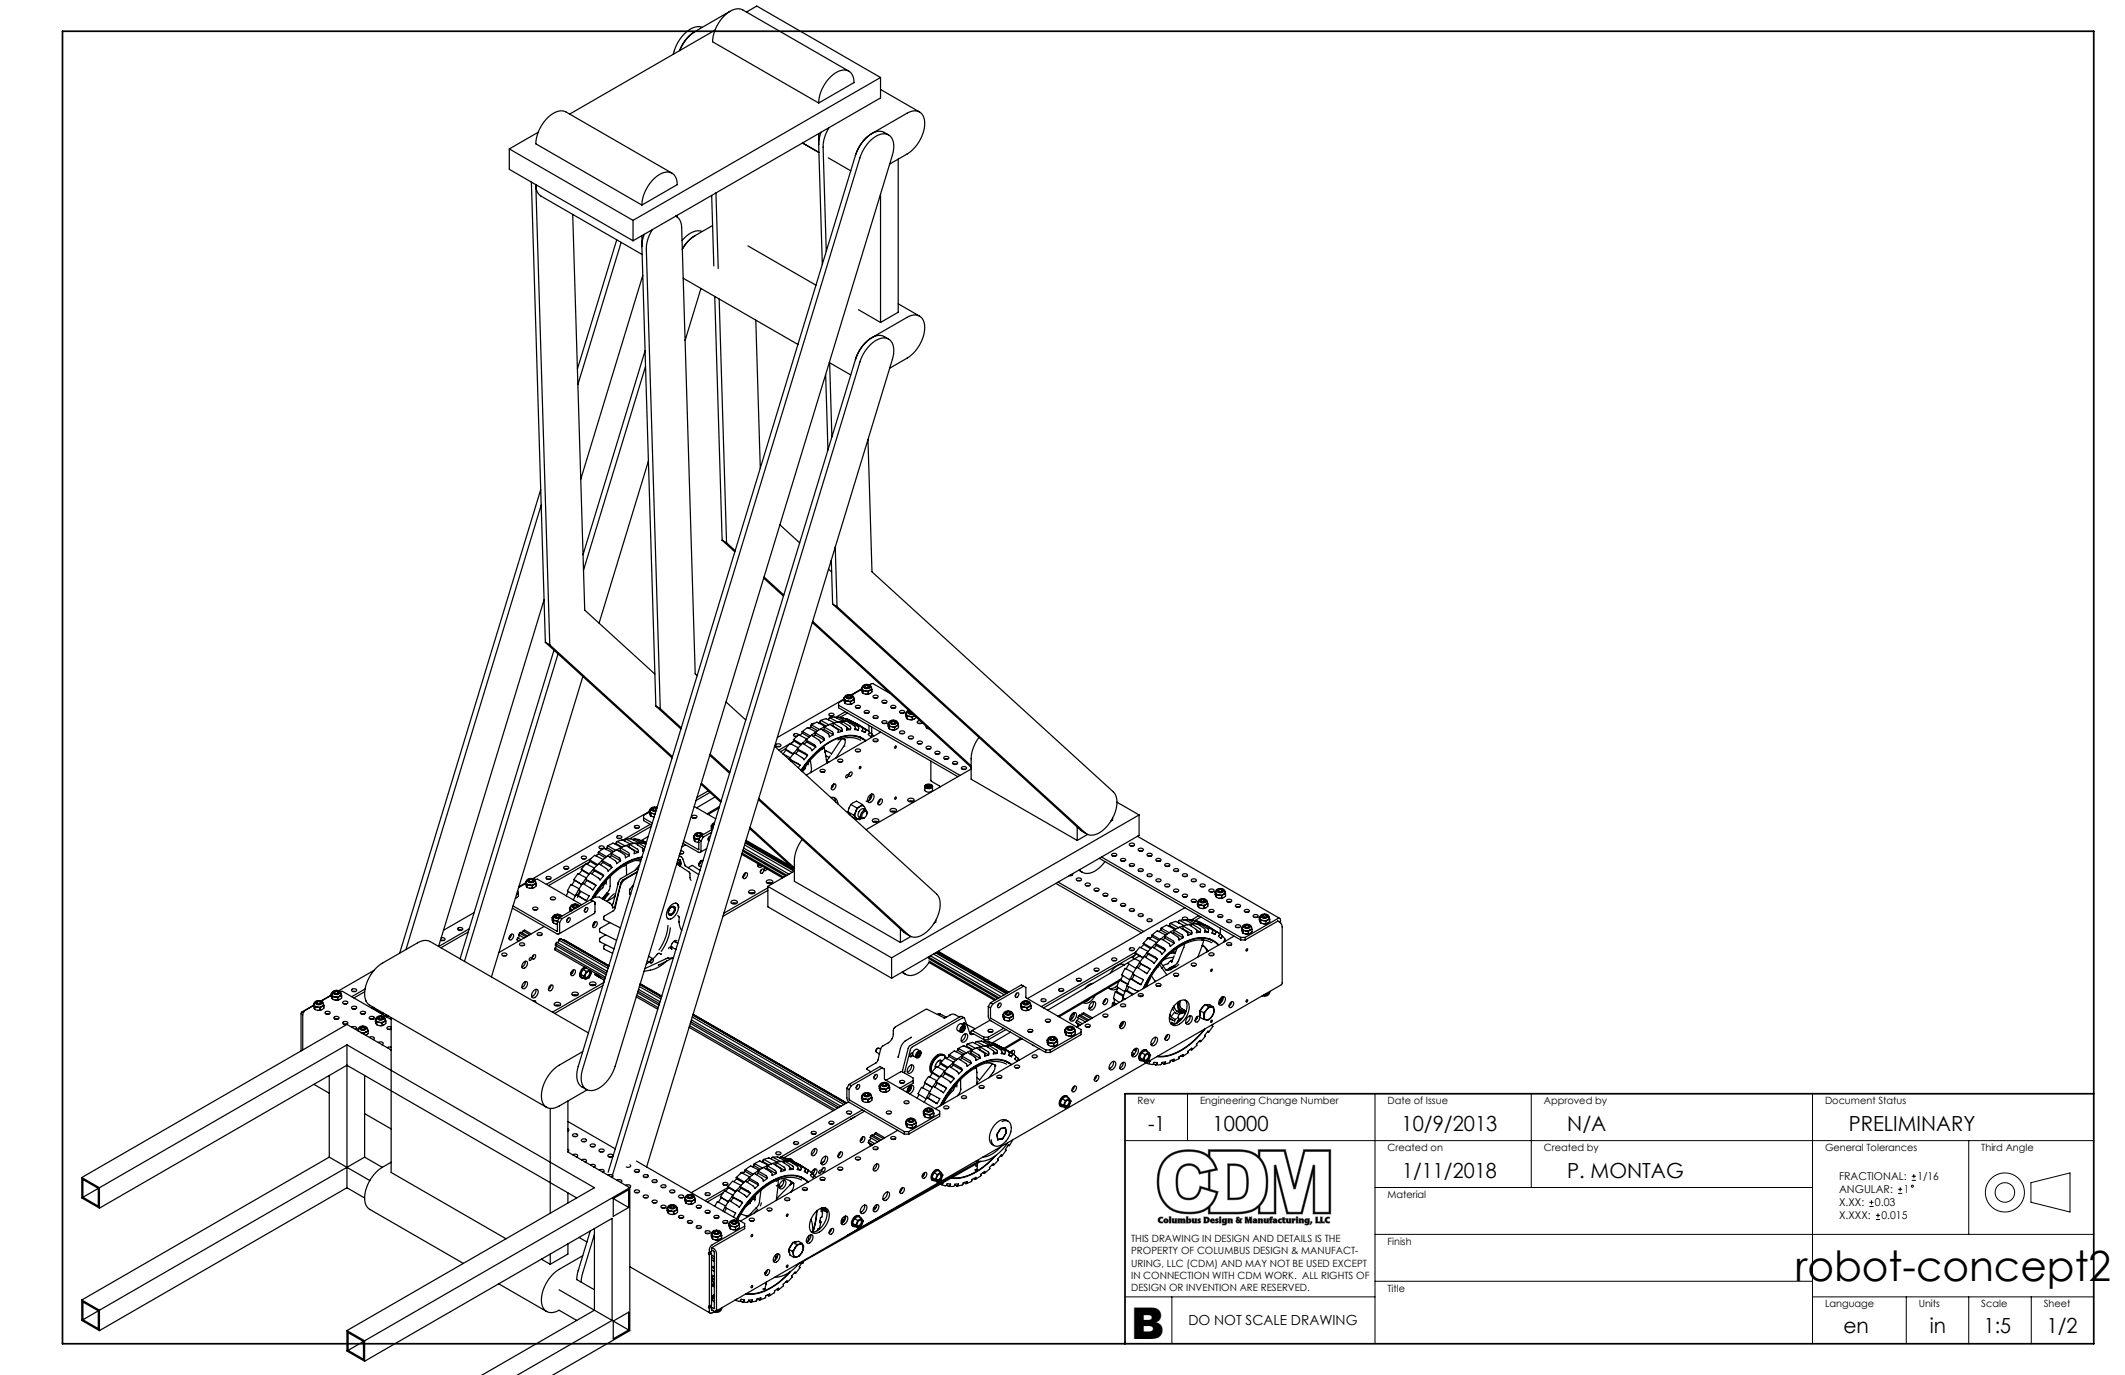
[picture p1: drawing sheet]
<svg xmlns="http://www.w3.org/2000/svg" width="432mm" height="279mm" viewBox="0 0 432 279" stroke-linecap="round" stroke-linejoin="round" font-family="sans-serif">
<defs><g id="words">
<text font-size="8.9" x="229.9" y="272.1">B</text>
<text font-size="8.5" x="364.8" y="260.3">robot-concept2</text>
<g font-size="4.2">
<text x="233.3" y="229.9">-1</text>
<text x="246.4" y="229.9">10000</text>
<text x="284.8" y="229.9">10/9/2013</text>
<text x="318.5" y="229.9">N/A</text>
<text x="375.7" y="229.9">PRELIMINARY</text>
<text x="285" y="239.3">1/11/2018</text>
<text x="318.5" y="239.3">P. MONTAG</text>
<text x="374.6" y="270.9">en</text>
<text x="392.1" y="270.9">in</text>
<text x="403.1" y="270.9">1:5</text>
<text x="415.9" y="270.9">1/2</text>
</g>
<text font-size="2.8" x="241.5" y="269.3">DO NOT SCALE DRAWING</text>
<g font-size="2.2">
<text x="373.7" y="239.8">FRACTIONAL:</text>
<text x="389.6" y="239.8">1/16</text>
<text x="373.7" y="245.1">X.XX:</text>
<text x="373.7" y="242.5">ANGULAR:</text>
<text x="381" y="245.1">0.03</text>
<text x="386.8" y="242.5">1</text>
<text x="373.7" y="247.8">X.XXX:</text>
<text x="382.3" y="247.8">0.015</text>
</g>
<g font-size="2">
<text x="231.1" y="224.3">Rev</text>
<text x="243.8" y="224.3">Engineering Change Number</text>
<text x="281.9" y="224.3">Date of Issue</text>
<text x="313.7" y="224.3">Approved by</text>
<text x="370.8" y="224.3">Document Status</text>
<text x="281.9" y="233.9">Created on</text>
<text x="313.7" y="233.9">Created by</text>
<text x="370.8" y="233.9">General Tolerances</text>
<text x="402.6" y="233.9">Third Angle</text>
<text x="281.9" y="243.4">Material</text>
<text x="229.9" y="252.3">THIS DRAWING IN DESIGN AND DETAILS IS THE</text>
<text x="229.9" y="254.9">PROPERTY OF COLUMBUS DESIGN &amp; MANUFACT-</text>
<text x="229.9" y="257.4">URING, LLC (CDM) AND MAY NOT BE USED EXCEPT</text>
<text x="281.9" y="252.9">Finish</text>
<text x="229.9" y="259.9">IN CONNECTION WITH CDM WORK. ALL RIGHTS OF</text>
<text x="229.9" y="262.4">DESIGN OR INVENTION ARE RESERVED.</text>
<text x="281.9" y="262.4">Title</text>
<text x="370.8" y="265.6">Language</text>
<text x="389.9" y="265.6">Units</text>
<text x="402.6" y="265.6">Scale</text>
<text x="415.3" y="265.6">Sheet</text>
</g>
</g></defs>
<g fill="none" stroke="#000" stroke-width=".2">
<path d="M228.6 231.8h196.8M241.3 222.2v9.6M279.4 222.2v50.8M311.1 222.2v19.1M368.3 222.2v50.8M388.5 239.8h.8M388.5 239h.8M388.9 238.6v.8M400 231.8v19M279.4 250.8h146M279.4 241.3h88.9M379.9 245.2h.8"/>
<path d="M379.9 244.3h.8M380.3 243.9v.8M381.2 247.8h.8M381.2 247h.8M381.6 246.5v.9M385.7 242.5h.8M385.7 241.7h.8M386.1 241.2v.9M412.7 240.3l7.9-2v8l-7.9-2zM228.6 263.5h50.8M238.1 263.5v9.5M279.4 260.3h88.9"/>
<path d="M368.3 263.5h57.1M387.3 263.5v9.5M400 263.5v9.5M412.8 263.5v9.5"/>
<circle cx="388.6" cy="241" r=".21"/>
<circle cx="407.4" cy="242.3" r="1.98"/>
<circle cx="407.4" cy="242.3" r="4"/>
</g>
<g fill="none" stroke="#808080" stroke-width=".2">
<path d="M237.1 235.6a7.1 7.1 0 0 1 8.4-.4l.9 1.1 .6 1.2-3.1 .7a2.55 2.55 0 0 0-2.9-1.7 2.55 2.55 0 0 0-2 2.7 4.7 4.7 0 0 0 .9 4.1 2.59 2.59 0 0 0 4.2-1.8l3 .9a4.9 4.9 0 0 1-5.4 3.9 5.6 5.6 0 0 1-6.2-6.2 6.3 6.3 0 0 1 1.6-4.5zM240.1 237.4a2.13 2.13 0 0 1 3.6 1.2l1.8-.4v3.3l-1.7-.5a2.35 2.35 0 0 1-3.2 2.3 2.17 2.17 0 0 1-1.3-2.2 5.1 5.1 0 0 1 .8-3.7zM241.5 233.6a5.9 5.9 0 0 0-6.4 6.5M241.5 233.6h.1M241.5 233.6a5.7 5.7 0 0 1 4 1.2v-1.2h6.1a5.6 5.6 0 0 1 4.1 1.3v-1.3h5.5l1.9 7.2 1.8-7.2h5.5v13.1h-3.6v-8.5l-2.2 8.5h-3.2l-2.1-8.5v8.5h-3.6v-1.3a5.8 5.8 0 0 1-4.1 1.3h-6.1v-1.1a7.7 7.7 0 0 1-7.9 .1 6.4 6.4 0 0 1-2.5-5.6M245.9 234h5.7a5.2 5.2 0 0 1 5.7 5.4 6.7 6.7 0 0 1-1.5 5.4l-.1 .1a5.2 5.2 0 0 1-4.1 1.4h-5.7v-1a6 6 0 0 0 1.6-3.2l-1.6-.4v-3.6l1.5-.4v-.1a6 6 0 0 0-1.5-2.5zM249.5 236.5a4.3 4.3 0 0 1 3.5 .8 6.1 6.1 0 0 1 0 5.8l-.5 .4-.8 .2-2.2 .1zM249.8 236.8a3.8 3.8 0 0 1 2.9 .7 6.1 6.1 0 0 1 0 5.3l-.4 .4-.5 .2h-2zM256 234h4.9l2 7.6h.3l2-7.6h4.8v12.3h-2.8v-9.5h-.4l-2.4 9.5h-2.7l-2.4-9.5h-.4v9.5h-2.9v-1.2a8.1 8.1 0 0 0 1.2-8l-.6-1.1a2.11 2.11 0 0 1-.6-2zM235.1 240.1h.1M235.5 247.5l.7-.2h.1l-.1 .3a.39 .39 0 0 0-.5 .3 .39 .39 0 0 0 .5 .4l.1 .2a.66 .66 0 0 1-.8-.2 .66 .66 0 0 1 0-.8zM236.9 247.8l.2 .3-.2 .3-.1-.3z"/>
<path d="M237.6 247.3h.3v1.2h-.3zM238.8 248.4v.1h.3v-.8h-.3l-.2 .6-.1-.6h-.3v.7l.3 .1 .3-.1M239.3 240.1h.1M239.3 247.7h.4v.1l.3-.2 .2 .2 .5-.1 .1 .8h-.3l-.1-.6-.2 .6h-.3l-.1-.6-.1 .6h-.4zM241.1 247.3h.3v.5a.4 .4 0 0 1 .5 0 .4 .4 0 0 1 0 .6 .4 .4 0 0 1-.5 0v.1h-.3zM241.5 247.8a.23 .23 0 0 1 .2 .3 .23 .23 0 0 1-.3 .2zM241.5 243.8h.1M242.8 248.4v.1h.4v-.8h-.4l-.1 .6-.1-.6h-.4l.1 .7 .2 .1 .3-.1M243.4 247.7h.6l-.3 .2a.33 .33 0 0 1 .3 .5 .33 .33 0 0 1-.6 .1l-.1-.1 .1-.1h.3l-.3-.3zM243.7 247.8v.1M244.6 247.3h.4a.62 .62 0 0 1 .8 .6 .62 .62 0 0 1-.8 .6h-.4zM245 247.5a.37 .37 0 0 1 .4 .4 .37 .37 0 0 1-.4 .4z"/>
<path d="M246.1 247.7a.43 .43 0 0 1 .5 0 .43 .43 0 0 1 .2 .4h-.5l.5 .3a.51 .51 0 0 1-.7 0 .51 .51 0 0 1 0-.7zM246.3 247.8l.2 .1-.2 .1zM246.5 247.9v.1M247.1 247.7h.5l-.3 .2a.33 .33 0 0 1 .3 .5 .33 .33 0 0 1-.6 .1l-.1-.1 .1-.1h.3l-.3-.3zM247.3 247.8v.1M247.8 247.7h.3v.8h-.3zM247.8 247.3h.3v.2h-.3zM248.4 247.8l.9-.1-.1 1.1-.4 .1h-.4v-.2h.4l.1-.3a.41 .41 0 0 1-.6 0 .41 .41 0 0 1 .1-.6zM248.7 247.8a.26 .26 0 0 1 .2 .3 .26 .26 0 0 1-.2 .2zM249.5 247.7h.3v.1l.5-.1 .1 .8h-.3l-.1-.6-.2 .6h-.3zM251.5 248l.3 .2a.21 .21 0 0 1-.3 .1 .21 .21 0 0 1 0-.3zM251.6 248.5l-.4-.2 .1-.5a.33 .33 0 0 1 0-.5 .33 .33 0 0 1 .5 .1l-.1 .2h-.2l.5 .4-.1-.2h-.1v-.2h.6l-.2 .2-.1 .4 .2 .2-.2 .1-.1-.1-.4 .1"/>
<path d="M253 247.3h.4l.3 .7 .2-.7h.5v1.2h-.4v-.8l-.3 .8h-.1l-.3-.8v.8h-.3zM253.3 240.2h.1M254.9 248.2l.2-.1-.1 .2zM255.4 248.5h-.5a.31 .31 0 0 1-.4-.3 .31 .31 0 0 1 .4-.3h.2h-.4l-.1-.1a.52 .52 0 0 1 .7-.1 .52 .52 0 0 1 .1 .7v.1M255.7 247.7h.3v.1l.5-.1 .1 .8h-.3l-.2-.6-.1 .6h-.3zM257.4 248.4v.1h.4v-.8h-.4l-.1 .6-.1-.6h-.4l.1 .7 .2 .1 .3-.1M258.1 247.3h.5l-.2 .3 .2 .1v.1h-.2v.7h-.4v-.7h-.1zM258.7 247.8a.52 .52 0 0 1 .7-.1 .52 .52 0 0 1 .1 .7v.1h-.5a.31 .31 0 0 1-.4-.3 .31 .31 0 0 1 .4-.3h.1h-.3zM258.9 248.2l.2-.1-.1 .2zM259.8 247.8l.5-.1h.2l-.1 .2a.24 .24 0 0 0-.4 .2 .24 .24 0 0 0 .4 .2l.1 .2a.48 .48 0 0 1-.7-.1 .48 .48 0 0 1 0-.6zM260.6 247.4h.4v.3h.2v.1h-.2v.3l.2 .4h-.3l-.2-.1-.1-.6h-.1zM262 248.4v.1h.3v-.8h-.3l-.2 .6-.1-.6h-.3v.7l.3 .1 .3-.1"/>
<path d="M263.2 248h-.3v.5h-.4v-.8h.4v.2l.3-.2v.3M263.4 247.7h.3v.8h-.3zM263.4 247.3h.3v.2h-.3zM264 247.7h.3v.1l.5-.1 .1 .8h-.3l-.2-.6-.1 .6h-.3zM265.2 247.8l.9-.1-.1 1.1-.5 .1h-.4l.1-.2h.4l.1-.3a.41 .41 0 0 1-.6 0 .41 .41 0 0 1 .1-.6zM265.5 247.8a.29 .29 0 0 1 .2 .3 .29 .29 0 0 1-.1 .3l-.2-.3zM266.3 248.2l.3 .2-.3 .5-.1-.1zM267.4 247.3h.3v1h.5v.2h-.8zM268.3 247.3h.4v1h.4v.2h-.8zM269.4 247.5l.7-.2h.1l-.1 .3a.39 .39 0 0 0-.5 .3 .39 .39 0 0 0 .6 .4v.2a.66 .66 0 0 1-.8-.2 .66 .66 0 0 1 0-.8z"/>
<circle cx="236.9" cy="248.1" r=".48"/>
</g>
<path d="M12.7 6.4h412.7v266.7h-412.7zM425.4 222.2h-196.8v50.9" fill="none" stroke="#000" stroke-width=".35"/>
<path d="M249.5 236.5h1.1a2.65 2.65 0 0 1 3.1 3l-.1 2.3-.3 .8-.4 .6-.5 .3-.6 .2-2.3 .1zM249.8 236.8v6.6l2-.1 .9-.4 .5-1.1 .1-1.8a2.72 2.72 0 0 0-1.1-2.9l-.9-.2zM236.8 235.3a7.6 7.6 0 0 1 6-1.6 5.2 5.2 0 0 1 2.7 1.1v-1.2h6.1a5.6 5.6 0 0 1 4.1 1.3v-1.3h5.5l1.9 7.2 1.8-7.2h5.5v13.1h-3.6v-8.5l-2.2 8.5h-3.2l-2.1-8.5v8.5h-3.6v-1.3l-1.4 .8-2.1 .4-6.7 .1v-1.1l-.9 .5-.9 .4-2.6 .2a6 6 0 0 1-6-7l.2-1.4 .3-1.2 .6-1.1zM240.1 237.4a5.3 5.3 0 0 0-.7 3.8 2.22 2.22 0 0 0 2.2 2.3 2.22 2.22 0 0 0 2.2-2.3v-.2l1.7 .5v-3.3l-1.8 .4-.6-1.2-.5-.4-.6-.2-1.1 .1zM256 234v1.2l.8 1 .5 1.4 .3 2.5-.2 2.5-.5 1.3-.9 1.2v1.2h2.9v-9.5h.4l2.4 9.5h2.7l2.4-9.5h.4v9.5h2.8v-12.3h-4.8l-2 7.6h-.3l-2-7.6zM245.9 234v1.1l.9 1.2 .6 1.4-1.5 .4v3.6l1.6 .4-.6 1.9-1 1.3v1h5.9l1.4-.2 1.7-.6 .9-.7 .6-.7a8.1 8.1 0 0 0-.7-8.7l-1.3-.9-1.4-.4zM237.1 235.6a7.6 7.6 0 0 0-1.2 7.2l1 1.7 1.5 1.2 2.1 .6 2.6-.1 1.4-.4 1.1-.8 .9-1.1 .6-1.5-3-.9a2.57 2.57 0 0 1-2.8 2.3 2.57 2.57 0 0 1-2.3-2.9v-1.4l.1-1.1a2.49 2.49 0 0 1 2.3-2 2.49 2.49 0 0 1 2.5 1.8l3.1-.7-.8-1.5-1.1-1.1a7.3 7.3 0 0 0-8 .7zM235.5 247.5l.3-.2h.5l-.1 .3h-.4l-.1 .3 .1 .3 .4 .1 .1 .2h-.5l-.4-.2-.1-.4zM236.5 248.1a.47 .47 0 0 1 .9 0 .47 .47 0 0 1-.9 0zM236.8 247.8v.4l.1 .2 .2-.4zM237.6 247.3h.3v1.2h-.3zM238.2 247.7h.3l.1 .6 .1-.1 .1-.5h.3v.8h-.3v-.1l-.3 .1h-.2zM239.3 247.7h.4v.1l.2-.2 .3 .2 .5-.1 .1 .8h-.3l-.1-.6-.2 .6h-.3l-.1-.6-.1 .6h-.4zM241.1 247.3h.3v.5l.3-.2 .3 .2v.4l-.2 .3h-.7zM241.5 247.8l-.1 .4 .2 .2 .1-.4zM242.2 247.7h.4l.1 .6 .1-.1v-.5h.4v.8h-.4v-.1l-.2 .1h-.3zM243.4 247.7h.6l-.3 .2 .3 .3-.1 .3-.6-.1 .1-.1h.3l-.3-.3zM244.6 247.3h.7l.3 .2 .2 .4-.2 .4-1 .2zM245 247.5v.8h.2l.2-.2v-.3zM246 247.8l.3-.2 .4 .1 .1 .4-.5 .1 .1 .1h.3l.1 .1-.4 .1-.3-.1-.2-.3zM246.3 247.8v.2h.2zM247 247.7h.6l-.3 .2 .3 .3-.1 .3-.6-.1 .1-.1h.3l-.3-.3zM247.8 247.4a.18 .18 0 0 1 .3 0 .18 .18 0 0 1-.3 0zM247.8 247.7h.3v.8h-.3zM248.4 247.7h.9v.9l-.3 .3h-.6v-.2h.4l.1-.2v-.1l-.3 .1-.2-.1-.1-.4zM248.7 247.8v.4l.1 .2 .1-.4zM249.5 247.7h.3v.1l.3-.2 .3 .1v.8h-.3l-.1-.6-.1 .1-.1 .5h-.3zM251.5 248v.3l.3-.1zM251.3 247.4h.5l-.3 .2 .5 .4-.1-.2h-.1v-.2h.6l-.2 .2-.1 .4 .2 .2-.2 .1-.1-.1-.4 .1-.4-.1-.1-.3 .2-.3zM253 247.3h.4l.3 .7 .2-.7h.5v1.2h-.4v-.8l-.3 .8h-.1l-.3-.8v.8h-.3zM254.8 248.2a.15 .15 0 0 0 .3 0 .15 .15 0 0 0-.3 0zM254.6 247.8l.4-.2 .3 .1 .1 .8h-.8v-.4l.5-.2h-.4zM255.7 247.7h.3v.1l.2-.2 .3 .1 .1 .8h-.3l-.2-.6-.1 .1v.5h-.3zM256.8 247.7h.4l.1 .6 .1-.1v-.5h.4v.8h-.4v-.1l-.2 .1h-.3zM258.9 248.2a.15 .15 0 0 0 .3 0 .15 .15 0 0 0-.3 0zM258.7 247.8l.3-.2 .4 .1 .1 .8h-.8v-.4l.4-.2h-.3zM258.1 247.4l.5-.1-.2 .2 .2 .3h-.2v.7h-.4v-.7h-.1v-.1h.1zM259.8 247.8l.3-.2 .4 .1-.5 .4 .5 .4h-.4l-.3-.1-.1-.3zM260.6 247.4h.4v.3h.2v.1h-.2v.3l.2 .4-.5-.1-.1-.6h-.1zM261.4 247.7h.3l.1 .6 .2-.1v-.5h.3v.8h-.3v-.1l-.3 .1h-.2zM262.5 247.7h.4v.2l.1-.3 .3 .1-.1 .3h-.3v.5h-.4zM263.4 247.4a.18 .18 0 0 1 .3 0 .18 .18 0 0 1-.3 0zM263.4 247.7h.3v.8h-.3zM264 247.7h.3v.1l.2-.2 .3 .1 .1 .8h-.3l-.2-.6-.1 .1v.5h-.3zM265.2 247.7h.9l-.1 .9-.2 .3h-.7l.1-.2h.4l.1-.2v-.1l-.3 .1-.2-.1-.1-.4zM265.5 247.8l-.1 .4 .2 .2 .1-.4zM266.3 248.3l.3 .1-.3 .5-.1-.1zM267.4 247.3h.3v1h.5v.2h-.8zM268.3 247.3h.4v1h.4v.2h-.8zM269.4 247.5l.4-.2h.4l-.1 .3h-.4l-.1 .3 .1 .3 .5 .1v.2h-.5l-.4-.2-.1-.4z" fill-rule="evenodd" fill="#000"/>
<g fill="none" stroke="#000" stroke-width=".25">
<path d="M139.9 7.4l-1.1 1.4-.7 1.5a7.9 7.9 0 0 1 3.1-3.9zM142.7 5.6a3.7 3.7 0 0 0-3.9 1.6l-1.4 2-.6 1.8M145.3 6.1l-29.5 17.1M148.3 2.3l-7.1 4.1M151.7 2.4l2.1-1.2 25.1 14.5M168.7 15.7a3.6 3.6 0 0 1 3.6-1.3l.6 .4 .4 .6 .2 1.4-7.1 4.1a8 8 0 0 1 2.3-5.2zM172.5 14.5l-21.6-12.5a3.3 3.3 0 0 0-3.8 1.3 8 8 0 0 0-2.3 5.2l21.6 12.4M178.9 18.2l8 4.6M178.9 15.7v4.2l-50.3 29M178.9 15.7l-50.3 29.1M103.5 30.3v4.1l25.1 14.5M103.5 30.3l25.1 14.5"/>
<path d="M108 37l2.8 93.5M108.9 37.5l.2 1.4 .7 .9 20.7 11.9M108.9 37.5l2.8 93.5M108.9 37.5h.1M109.4 26.9l-5.9 3.4M132.8 36.5a3.6 3.6 0 0 1 3.6-1.4l.6 .4 .4 .7 .2 1.3-7.2 4.2a8 8 0 0 1 2.4-5.2zM136.6 35.2l-21.6-12.4a3.3 3.3 0 0 0-3.8 1.2 8 8 0 0 0-2.3 5.2l21.5 12.5M144.6 39.7l.4 14.4M145.5 39.2l.4 15.4M163.1 29.1l3.3 1.9M166.4 27.2v2.2M166.4 29.4l.7 24.3"/>
<path d="M166.8 26.9l-.4 1.4v1.1M168.3 32.1l4.6 2.6M168.5 25.9a7.5 7.5 0 0 0-1.2 4l.6 21.2M173.8 31.6l-56.3 185.1a3.5 3.5 0 0 0 .7 4.2l.9 .5M173.8 31.6a8 8 0 0 1 3.3-4.4l7.2-4.2a2.19 2.19 0 0 1 2.6-.2 2.19 2.19 0 0 1 1 2.3 7.9 7.9 0 0 1-3.6 6.2l-3.5 2M176.9 28.5a3.4 3.4 0 0 1 3.6-1.1 3.4 3.4 0 0 1 .8 4.1l-56.3 185.2a7.2 7.2 0 0 1-4.3 4.8 2.03 2.03 0 0 1-2.6-2.1l.3-2.1 56.3-185.2 .7-1.7zM178.9 39.4v26.1M180.6 27.4a2.95 2.95 0 0 0-4.2 .3 8.4 8.4 0 0 0-2.6 3.9M182.5 32.3v31.1l-3.6 2.1M116.4 43.6l2.4 80.4 14.3 13M125.3 48.7l-8 26.3M126.2 49.3l-8.8 28.8"/>
<path d="M128.6 44.8v4.1M130.4 47.9v2.2M130.4 50.1l2.9 93.4M130.6 56l-12.6 41.4M130.9 47.6l-.4 1.5-.1 1M132.5 46.7a7.5 7.5 0 0 0-1.2 3.9l2.9 93.4M137.5 44l-.2-.1 .5 .4 .4 .6 .3 1.3 2.8 90.7 .4 .4M137.6 43.7v.4M138.8 56.5l23.3 13.5M139.9 48.9l-1.3 1.7 1.1-1.4 1.5-1.3zM142.4 58.6l-3.2 10.6M142.7 47a3.7 3.7 0 0 0-3.9 1.7l-.2 .2"/>
<path d="M144.8 45.8l-3.6 2.1M152 50l13.8 7.9M131.1 71.3l-12.6 41.4M131.2 74.4l-12.6 41.5M145.2 60.2l1.5 49.6M146.1 60.8l1.5 49.5M153.6 65.1l.9 30M167.8 76.1l.4 15.3M168.5 73.7l4.4 2.5M168.6 73.7l.4 15.1M173.8 73.1a8 8 0 0 1 3.3-4.5l7.2-4.1a2.19 2.19 0 0 1 2.6-.3 2.19 2.19 0 0 1 1 2.4 7.9 7.9 0 0 1-3.6 6.2l-3.5 2M173.8 73.1l-50.2 165.1"/>
<path d="M174.4 62.9l4.5 2.6M180.6 68.9a2.95 2.95 0 0 0-4.2 .2 8.4 8.4 0 0 0-2.6 4M182.5 61.7l4.4 2.5M109.9 99.5l-28.7 94.2M131.8 93.7l-10.1 32.9M176.4 89.3l.8 26.9 49 44.7a4.2 4.2 0 0 1 .2 4.6 6.4 6.4 0 0 1-4.5 4.2l-.8-.1-.6-.3-50.4-46M110 102.6l-27.5 90.3M146.7 109.8l.9 .5M146.7 109.8l2.6 2.3M147.6 110.3l1.8 1.6M155.2 117.5l4 3.6M155.3 117.2l4 3.7"/>
<path d="M158.5 106.6l4 3.7M168.4 115.7l.6 .5M168.9 113.8l.3 8.9M169.7 111.2l.4 12.1M110.6 121.9l-21.5 70.4M110.8 130.5l.9 .5M110.8 130.5l25.8 23.5M111.7 131l24.9 22.8M112.6 132.1l-19.1 62.7M113.4 132.9l-19 62.5M118.4 137.5l-18.5 61M165.1 126.5l32.2 29.4"/>
<path d="M165.1 126.3l32.2 29.3M169.2 122.7l50.4 46 1.2 .8M169.2 122.7l.9 .6M175.1 139.8l.1 .2M175.1 139.8v.5l.2 .6M175.1 140l-2.1 1.2M175.2 139.7l-.1 .1M175.2 139.7v.3M175.2 139.7a.99 .99 0 0 1 1-.6 .99 .99 0 0 1 .9 .8l-.3 .4M175.5 139.6a.83 .83 0 0 1 1.3 0M175.6 139.3a.76 .76 0 0 1 1.2 .3 .71 .71 0 0 1-.7 .3 .71 .71 0 0 1-.6-.5zM175.6 139.6v.1"/>
<path d="M175.8 139.4a.4 .4 0 0 1 .4-.1 .4 .4 0 0 1 .3 .3 .4 .4 0 0 1-.4 .2 .4 .4 0 0 1-.3-.4zM175.8 139.4l-.1 .1a.45 .45 0 0 0 .4 .4 .45 .45 0 0 0 .5-.4l-.2-.1M176.6 139.6v.1M176.6 139.2l.8-.3 3.5 2M177.1 139.8l.1 .3M133.3 143.5l.9 .5M133.3 143.5l5.1 4.6M134.2 144l4.2 3.9M142.4 159.3l4.1 3.7M142.5 159.1l4 3.7M144.2 153.5l4 3.6M144.3 153.2l4 3.7"/>
<path d="M147.5 142.6l4 3.7M157.4 151.6l32.9 30a4.2 4.2 0 0 1 .2 4.6 6.4 6.4 0 0 1-4.5 4.2h-.8l-.6-.4-30.4-27.8M157.7 151.3a.59 .59 0 0 1 1 .2 .55 .55 0 0 1-.6 .3 .55 .55 0 0 1-.4-.5zM157.9 151.7h.6M159.6 152.2l-1 .5M159.7 152.4l-.1-.2 1.6 1M159.7 152.4l-.6 .8 1.5 .8M159.7 152.4l1.4 .9M160.4 154.2l2.2 1.3M160.4 154.2l.3 .3M160.4 154.2v.1M160.4 151.2l-2.1 1.2"/>
<path d="M160.6 154l-.2 .2M160.7 154.5l1.9 1M160.7 154.5l-.1 .1M161.1 150.8l-.5 .3M161.2 153.2l-.6 .8M161.3 150.6l-.1-.3 1.7 .9M161.3 150.6l1.4 .8M161.3 150.6l-.6 .6M161.4 152.9l1.6 1.1 .4 .4 .7-.9M161.4 152.9l-.2 .3M161.9 149.6h-.4M162 152.2l1.7 .9 .4 .4"/>
<path d="M162 152.2l-.6 .7M162 152.2l.2 .3M162.2 151.9l-1.7-.8-.9 1.1M162.2 151.9l-.2 .3M162.2 152.5l1.9 1M162.2 152.5l-.5 .6M162.3 149.3a.57 .57 0 0 0-.6-.2 .57 .57 0 0 0-.5 .4l.7 .2M162.6 155.5l-.4 .5M162.9 151.2l-.7 .7M163 148.7l1.1-.8 1.7 .8M163 149v-.4l1.7 1M163 149l1.4 .8"/>
<path d="M163 149l-.5 .4M163.1 151l1.6 1.1 .3 .5 .8-.8M163.1 151l-.2 .2M163.8 150.4l1.7 .9 .3 .5M163.8 150.4l-.7 .6M163.8 150.4l.1 .4M163.9 150.8l1.9 1M163.9 150.8l-.5 .4M164 150.2l-1.8-.9-1 1M164 150.2l-.2 .2M164 155.3l-.4 .9-.5 .6M164.2 155v.4"/>
<path d="M164.7 154.5l.2 1.8-.2 .7M164.7 149.6l-.7 .6M164.8 147.7v-.3l.2-.1 1.5 .9M164.8 147.7l1.3 .8M164.8 147.7l-.4 .3M164.9 149.4l1.6 1 .2 .6 .8-.6M164.9 149.4l-.2 .2M165.5 147l-.5 .1-.2 .2 1.2-.5 1.7 .8M165.6 148.9l1.7 1 .2 .5M165.6 148.9l-.7 .5M165.6 148.9l.1 .4M165.7 149.3l1.8 1.1"/>
<path d="M165.7 149.3l-.4 .3M165.8 148.7l-.2 .2M166.5 148.2l-.7 .5M166.6 146.8l.1-.3 .1-.1 1.6 .9M166.6 146.8l1.3 .7M166.6 146.8l-.2 .1M166.7 156.5a.53 .53 0 0 1 .6-.2 .53 .53 0 0 1 .3 .5 .59 .59 0 0 1-1-.2zM166.7 146.4l1.1-.4 1.8 .9M166.8 148.1l1.5 1 .2 .6 .8-.4M166.8 148.1l-.3 .1M166.9 156.9h.5M167.1 152.1a19.2 19.2 0 0 0-4.1 4.6"/>
<path d="M167.1 152.1l-.1 .1M167.1 152.2h.1M167.4 151.9l-.3 .3M167.4 151.9h.1M167.5 151.9h-.1M167.5 151.9l.2 .9M167.5 148.2l1.8 1.1M167.5 148.2l-.3 .2M167.5 147.7l1.7 1 .1 .6M167.5 147.7l-.7 .4M167.5 147.7v.5M167.5 151.8v.1"/>
<path d="M167.6 152.5l.2 .1M167.6 152.5l.5 .3M167.6 152.6l.7 .2 .7 .4M167.7 152.8h.1M167.7 152.8l.3 2.3M167.7 147.6l-.2 .1M167.8 153.6l.7 .3M167.9 154.4l.2 .1M168.1 155l-.1 .1M168.4 146.3v-.4h.2l1.6 .8M168.4 147.3l-.7 .3M168.5 145.1a.59 .59 0 0 1 1 .2 .55 .55 0 0 1-.6 .2 .55 .55 0 0 1-.4-.4z"/>
<path d="M168.6 154.8l-.6 .1M168.6 145.9l1-.2 1.7 .9M168.6 147.2l1.6 1 .1 .7 .8-.3M168.6 147.2l-.2 .1M168.7 145.5h.5M168.7 153.6l-.7 1.1M169.2 159.5l.3-.2a.59 .59 0 0 1 .4 .6 .59 .59 0 0 1-.4 .5l-.3 .1-.2-.1-.1-.4zM169.3 147.5l1.8 1.1M169.3 147.5h-.1M169.3 147l1.7 1 .1 .6M169.3 147l-.7 .2M169.3 147v.5"/>
<path d="M169.4 159.5l-.3 .2M169.4 159.3l-.1 .5-.4 .4M169.6 146.9l-.3 .1M170.1 145.9l.3-.2 1.6 .9M170.2 150.3a5.6 5.6 0 0 1 4.7 .1M170.2 146.7l-.6 .2M170.3 154.4a.53 .53 0 0 1 .6-.2 .53 .53 0 0 1 .3 .5 .59 .59 0 0 1-1-.2zM170.3 145.7l1 .2 1.7 .8M170.4 143.3l24.7 14.3M170.4 154.8h.6M170.5 146.7l1.5 1v.7l.8-.1M170.5 146.7h-.3"/>
<path d="M170.8 150.1l.8 .1M171 150.1l-2.1 3.1M171.1 146.6l1.7 1v.7M171.1 146.6l-.6 .1M171.1 146.6l-.1 .4M171.3 146.6h-.2M171.4 151.7l-1.5 2.3M171.4 151.7h.1M171.5 141.9l.1 .2M171.5 141.9v.4l.3 .6M171.5 142.1l-13.6 7.8M171.5 142.2l-1.1 .6v1l24.2 14"/>
<path d="M171.5 151.6h.1M171.6 141.8l-.1 .1M171.6 142.1a.96 .96 0 0 1 .8-1 .96 .96 0 0 1 1.1 .7v.3l-.3 .2M171.6 142.1l.7 .4M171.6 142.1l.2 .4M171.6 150.2l.1 .1M171.6 150.2l.2 .1M171.7 150.3a1.41 1.41 0 0 1-.2 1.3M171.8 142.9l1 .2M171.8 142.5v.4M171.8 144.6l-2 1.2M171.9 141.7a.83 .83 0 0 1 1.3 0"/>
<path d="M172 146l-.3 .1M172 146l2.3 1.2M172 146l1.5 .9M172 146.6h-.7M172 146.6h.2M172 141.4a.76 .76 0 0 1 1.2 .3 .71 .71 0 0 1-.7 .3 .71 .71 0 0 1-.6-.5zM172 157.5l.2-.1a.33 .33 0 0 1 .1 .4 .33 .33 0 0 1-.4 .2zM172 141.7h.1M172.1 147.8l.7 .5M172.2 146.6l1.5 1 .1 .4M172.2 146.6l.6 .1M172.2 141.5a.4 .4 0 0 1 .4-.1 .4 .4 0 0 1 .3 .3 .4 .4 0 0 1-.4 .1 .4 .4 0 0 1-.3-.3z"/>
<path d="M172.2 144.9l-1.5 .9M172.3 141.4l-.2 .2a.45 .45 0 0 0 .4 .3 .45 .45 0 0 0 .5-.3l-.2-.2M172.3 142.5h-.5M172.3 142.5l.5 .1M172.7 157l.2-.1a.48 .48 0 0 1 .2 .6 .48 .48 0 0 1-.6 .2zM172.7 157l-.2 .4M172.8 146.7l1.6 1v.6M172.8 146.7h.2M172.8 146.7l-.1 .2M172.8 142.6v.5M172.9 143.1h-.5M173 146.7l.5 .2"/>
<path d="M173 141.7h.1M173.2 142.3l-.9 .2M173.2 142.3l-.4 .3M173.5 141.9l.1 .3M173.5 146.9h.2M173.6 142.2l-.4 .1M173.6 142.2v.5l-.8 .4M173.7 146.9l1.6 1v.3l-.1 .4 .6 .2M173.7 146.9l.6 .3M173.8 148l-.1 .3h.7M173.8 148l.6 .3M173.9 152.3a.53 .53 0 0 1 .6-.2 .53 .53 0 0 1 .3 .5 .59 .59 0 0 1-1-.2z"/>
<path d="M173.9 143.4a.49 .49 0 0 1 .6-.1 .49 .49 0 0 1 .3 .5 .56 .56 0 0 1-.6 .2 .56 .56 0 0 1-.4-.5zM174 152.7h.6M174 143.9h.6M174.3 147.2l1.9 1.2M174.3 147.2h-.1M174.3 147.2l1.5 1M174.5 149.7l.8 .5M174.7 155.8l.1-.1a.21 .21 0 0 1 .1 .3 .21 .21 0 0 1-.3 .1zM174.8 149.8l.2 .2M175.1 140.1l-2 1.1M175.2 148.5l.6 .3M175.2 140l.7 .4"/>
<path d="M175.2 140l.1 .4M175.3 140.9l1.1 .1M175.3 140.4v.5M175.7 144.5a.49 .49 0 0 1 .6-.2 .49 .49 0 0 1 .3 .5 .56 .56 0 0 1-.6 .2 .56 .56 0 0 1-.4-.4zM175.8 148.2l.1 .2-.1 .4M175.8 148.2l.8 .4M175.8 144.9h.6M175.9 150.6a5.7 5.7 0 0 0-6.4-.3 17.4 17.4 0 0 0-6.7 6.3M175.9 140.4h-.6M175.9 140.4l.5 .2M176 150.5a5.9 5.9 0 0 0-6.8-.1 18 18 0 0 0-6.4 6.1M176.4 140.6v.4"/>
<path d="M176.5 141l-.5 .1M176.6 148.6v.3l-.2 .4 .5 .4 .3-.5-.5-.4M176.6 147.4v1.2M176.8 140.3l-.9 .1M176.8 140.3l-.4 .3M177.1 149.1l.4 .5M177.1 147.7v1.4M177.2 140.1l-.4 .2M177.2 140.1v.5l-.8 .4M177.5 150.2a.53 .53 0 0 1 .5-.1 .53 .53 0 0 1 .4 .4 .59 .59 0 0 1-1-.2zM177.5 141.4a.53 .53 0 0 1 .5-.2 .53 .53 0 0 1 .4 .5 .59 .59 0 0 1-1-.2zM177.5 145.5a.49 .49 0 0 1 .6-.1 .49 .49 0 0 1 .3 .4 .56 .56 0 0 1-.6 .2 .56 .56 0 0 1-.4-.4z"/>
<path d="M177.6 150.7h.6M177.6 146h.6M177.6 141.8h.6M177.7 150.6v.1M178.1 150.7h.1M178.1 150.6v.1M179 148.8l-15.2 8.7M179.3 142.4a.53 .53 0 0 1 .5-.1 .53 .53 0 0 1 .4 .4 .59 .59 0 0 1-1-.2zM179.3 146.5a.49 .49 0 0 1 .6-.1 .49 .49 0 0 1 .3 .5 .56 .56 0 0 1-.6 .2 .56 .56 0 0 1-.4-.5zM179.4 147h.6M179.4 142.8h.6M180.4 147.1l.2 .2"/>
<path d="M180.4 147.1v.4l.3 .6M180.6 146.9l-.2 .2M180.6 147v.3M180.6 147a.99 .99 0 0 1 1-.7 .99 .99 0 0 1 .9 .8l-.3 .4M180.6 147.3l.7 .4M180.6 147.3l.1 .4M180.7 148.1l1.1 .2M180.7 147.7v.4M180.9 146.9a.83 .83 0 0 1 1.3 0M181 146.6a.76 .76 0 0 1 1.2 .2 .71 .71 0 0 1-.7 .4 .71 .71 0 0 1-.6-.5zM181 146.9h.1M181.1 143.5a.53 .53 0 0 1 .5-.2 .53 .53 0 0 1 .4 .5 .59 .59 0 0 1-1-.2z"/>
<path d="M181.2 146.7a.4 .4 0 0 1 .4-.2 .4 .4 0 0 1 .3 .4 .4 .4 0 0 1-.4 .1 .4 .4 0 0 1-.3-.3zM181.2 143.9h.6M181.2 146.6l-.1 .1a.45 .45 0 0 0 .4 .4 .45 .45 0 0 0 .5-.4l-.2-.1M181.3 147.7h-.6M181.3 147.7l.5 .1M181.8 147.8v.5M181.9 151.7l.1-.1a.21 .21 0 0 1 .1 .3 .21 .21 0 0 1-.3 0zM181.9 148.3h-.5M182 146.9h.1M182.2 147.5l-.9 .2M182.2 147.5l-.4 .3M182.5 147.1l.1 .3"/>
<path d="M182.6 147.4l-.4 .1M182.6 147.4v.4l-.8 .5M182.9 144.5a.53 .53 0 0 1 .5-.2 .53 .53 0 0 1 .4 .5 .59 .59 0 0 1-1-.2zM182.9 148.6a.49 .49 0 0 1 .6-.1 .49 .49 0 0 1 .3 .5 .56 .56 0 0 1-.6 .1 .56 .56 0 0 1-.4-.4zM183 149.1h.6M183 144.9h.6M184 145l.2 .2M184 145v.4l.3 .7M184.1 144.9l-.1 .1M184.2 144.9v.3M184.2 145.2l.7 .4M184.2 145.2l.1 .4"/>
<path d="M184.3 146.1l1.1 .1M184.3 145.6v.5M184.4 144.8l.4-.3-.1 .4 .2 .1h.5M184.6 144.8v.1M184.6 144.3l-.3 .3-.1 .3M184.7 149.7a.49 .49 0 0 1 .6-.2 .49 .49 0 0 1 .3 .5 .56 .56 0 0 1-.6 .2 .56 .56 0 0 1-.4-.5zM184.7 144.4l-.2 .2a.64 .64 0 0 0 .9 .5M184.8 150.1h.6M184.9 144.5l-.2 .3 .6 .1M184.9 145.6h-.6M184.9 145.6l.5 .2M185.4 145.8v.4"/>
<path d="M185.5 146.2h-.5M185.8 145.4l-.9 .2M185.8 145.4l-.4 .4M185.8 145.4h.1M186.2 145.8l-.8 .4M186.2 145.7v.1M186.5 150.7a.49 .49 0 0 1 .6-.2 .49 .49 0 0 1 .3 .5 .56 .56 0 0 1-.6 .2 .56 .56 0 0 1-.4-.4zM186.6 151.1h.6M186.6 147h.6M186.9 146.4l-.4 .2a.46 .46 0 0 0 .2 .5 .46 .46 0 0 0 .6-.1l.1-.2M187.9 159.8v.7a.91 .91 0 0 0 1.6 0v-.7M188.1 159.5a.8 .8 0 0 1 1.3 .3 .75 .75 0 0 1-.7 .3 .75 .75 0 0 1-.7-.5z"/>
<path d="M188.2 159.4a.39 .39 0 0 0-.3 .5 .39 .39 0 0 0 .4 .3 .71 .71 0 0 0 1.1-.6l-.2-.2M188.2 147.6v.3l.5 .2M188.3 151.7a.49 .49 0 0 1 .6-.1 .49 .49 0 0 1 .3 .5 .56 .56 0 0 1-.6 .1 .56 .56 0 0 1-.4-.4zM188.4 159.5v.4M188.4 152.2h.6M188.6 148h-.2M188.7 152.1v.1M188.8 159.8l.2 .1h-.5M188.8 159.5h-.4M188.8 159.5l.3 .2-.1 .2-.4 .1-.3-.2 .1-.3M188.8 159.5v.3M188.8 159.8l-.4 .1"/>
<path d="M189.1 154.6l.1 4 1.7 1.1v.3M190.1 152.8a.49 .49 0 0 1 .5-.2 .49 .49 0 0 1 .4 .5 .56 .56 0 0 1-.6 .2 .56 .56 0 0 1-.4-.4zM190.2 153.2h.6M191.9 153.8a.49 .49 0 0 1 .5-.1 .49 .49 0 0 1 .4 .4 .56 .56 0 0 1-.6 .2 .56 .56 0 0 1-.4-.4zM192 154.3h.6M193.7 154.8a.49 .49 0 0 1 .5-.1 .49 .49 0 0 1 .4 .5 .56 .56 0 0 1-.6 .2 .56 .56 0 0 1-.4-.5zM193.8 155.3h.6M195.5 155.9a.49 .49 0 0 1 .5-.2 .49 .49 0 0 1 .3 .5 .56 .56 0 0 1-.5 .2 .56 .56 0 0 1-.4-.4zM195.6 156.3h.6M197.3 156.3l-21.3 12.3M198.9 149.8a7.9 7.9 0 0 0-1.6 4.4v4.1l21.6 12.5M106.8 179.2l.2 .3"/>
<path d="M106.8 179.2v.5l.3 .6M106.8 179.4l-1.4 .8M106.8 179.5l-1.4 .9M106.9 179.1l-.1 .1M107 179.5a.96 .96 0 0 1 .8-1 .96 .96 0 0 1 1 .7v.3l-.3 .2M107 179.5l.6 .3M107 179.5l.1 .4M107.1 179.9v.4M107.2 179l.4-.2-.2 .1a.45 .45 0 0 0 .5 .4 .45 .45 0 0 0 .4-.4l-.2-.1 .4 .2M107.3 178.8a.76 .76 0 0 1 1.2 .2 .71 .71 0 0 1-.7 .4 .71 .71 0 0 1-.6-.5zM107.4 179v.1M107.5 178.8a.4 .4 0 0 1 .4-.1 .4 .4 0 0 1 .3 .3 .4 .4 0 0 1-.4 .2 .4 .4 0 0 1-.3-.4z"/>
<path d="M107.6 179.8l-.5 .1M107.6 179.8l.6 .2M108.4 179v.1M108.5 178.7h.7l9 5.1M108.5 179.7l-.9 .1M108.5 179.7l-.3 .3M108.8 179.2l.1 .4M108.9 179.6l-.4 .1M108.9 179.6v.4l-.7 .5M111 178.3a.59 .59 0 0 1 1 .2 .55 .55 0 0 1-.6 .2 .55 .55 0 0 1-.4-.4zM111.2 178.7h.6M114.6 176.2a.59 .59 0 0 1 1 .2 .55 .55 0 0 1-.6 .2 .55 .55 0 0 1-.4-.4z"/>
<path d="M114.8 176.6h.5M116.6 178.8h.1M116.7 178.8l.1 .1-.6 .9M118.2 174.1a.59 .59 0 0 1 1 .2 .55 .55 0 0 1-.6 .3 .55 .55 0 0 1-.4-.5zM118.2 179.7l-.5 .9M118.3 176.8l-.2-.2 1.7 1M118.3 176.8l1.4 .9M118.3 176.8l-.6 .8M118.4 174.5h.5M118.4 179.5l2 1.3 .7-.9M118.4 179.5l-.2 .2M119 178.6l2.1 1.3"/>
<path d="M119 178.6l-.6 .9M119 178.6l.2 .3M119.1 178.4l-1.6-.9-.6 .7-.3 .5 1.6 1M119.1 178.4l-.1 .2M119.2 178.9l1.9 1M119.2 178.9l-.5 .8M119.7 175.2l-8.2 4.8M119.8 177.6l-.7 .8M119.9 175l-.1-.2 1.7 .9M119.9 175l1.4 .9M119.9 175l-.6 .6M119.9 177.4l1.7 1 .3 .4 .7-.8"/>
<path d="M119.9 177.4l-.1 .2M120.1 174.4l-9.1 5.3M120.6 176.6l1.7 1 .3 .4M120.6 176.6l-.7 .8M120.6 176.6l.2 .4M120.8 176.4l-1.7-.9-1 1.1M120.8 176.4l-.2 .2M120.8 177l1.8 1M120.8 177l-.5 .6M121.3 173.8l-.2 .1M121.5 175.7l-.7 .7M121.6 173.2l1.1-.8 1.7 .8"/>
<path d="M121.6 173.5v-.3l1.7 .9M121.6 173.5l1.4 .8M121.6 173.5l-.5 .4M121.7 175.5l1.6 1 .3 .5 .7-.7M121.7 175.5l-.2 .2M121.8 172.1a.59 .59 0 0 1 1 .2 .55 .55 0 0 1-.6 .2 .55 .55 0 0 1-.4-.4zM122 172.4h.5M122.3 174.8l1.8 1 .2 .5M122.3 174.8l-.6 .7M122.3 174.8l.2 .5M122.5 175.3l1.8 1M122.5 175.3l-.5 .4"/>
<path d="M122.6 174.7l-1.7-.9-1.1 1M122.6 174.7l-.3 .1M123.2 179.3l-.5 .5-.2 .6-.8 .7-.9 1.2M123.2 179v.7M123.3 174.1l-.7 .6M123.4 172.3v-.3l.2-.1 1.5 .9M123.4 172.3l1.3 .7M123.4 172.3l-.4 .2M123.5 171.9l1.1-.6 1.7 .9M123.5 173.9l1.6 1 .2 .6 .8-.6M123.5 173.9l-.2 .2M124 178.1v2.2l-.6 1.1"/>
<path d="M124.2 173.4l1.7 1 .2 .5M124.2 173.4l-.7 .5M124.2 173.4l.1 .5M124.3 173.9l1.8 1M124.3 173.9l-.4 .2M124.4 173.2l-.2 .2M125.1 172.8l-.7 .4M125.2 171.4v-.3l.2-.1 1.6 .9M125.2 171.4l1.2 .7M125.2 171.4l-.2 .1M125.3 171l1.1-.3 1.7 .8M125.3 170a.59 .59 0 0 1 1.1 .2 .55 .55 0 0 1-.6 .2 .55 .55 0 0 1-.5-.4z"/>
<path d="M125.4 172.7l1.5 1 .2 .6 .8-.4M125.4 172.7l-.3 .1M125.5 170.4h.6M125.7 179.2l-.1 .5 .1-.4M126.1 172.8l1.8 1.1M126.1 172.8l-.3 .1M126.1 172.3l1.7 1 .1 .6M126.1 172.3l-.7 .4M126.1 172.3v.5M126.3 172.2l-.2 .1M126.8 175.9h.1M126.8 175.9a18.6 18.6 0 0 0-6.2 6.5"/>
<path d="M126.9 175.9h-.1M126.9 170.9l.1-.3 .2-.1 1.6 .9M126.9 175.9h.1M127 171.9l-.7 .3M127.2 170.5l1.1-.1 1.6 .9M127.2 175.7l-.3 .2M127.2 175.7h.1M127.2 175.7l.1 1M127.2 171.8l1.6 1 .1 .7 .8-.3M127.2 171.8l-.2 .1M127.3 176.7h.1M127.3 176.7v1.2"/>
<path d="M127.8 172.1l1.9 1.1M127.8 172.1v.1M127.9 171.6l1.7 1 .1 .6M127.9 171.6l-.7 .2M127.9 171.6l-.1 .5M128.1 171.5l-.2 .1M128.6 170.6l.3-.2 1.6 .9M128.6 170.6h.1M128.7 179.9h.1M128.7 179.9l-.8 .9 .1 .9M128.7 180h-.2M128.8 171.4l-.7 .1"/>
<path d="M128.9 170.4l1 .2 1.4 .8M128.9 167.9a.59 .59 0 0 1 1 .2 .55 .55 0 0 1-.5 .2 .55 .55 0 0 1-.5-.4zM129 171.4l1.6 1v.6h.2M129 171.4h-.2M129.1 168.3h.6M129.1 174.8l1.1 .2M129.5 177.2l-2.4 1.4-.7 .7-.4 .9-.8 3.4M129.5 177.1l-3.2 1.9-1.3 4.9-.4 .5-.1 .1-.5-.9-2.2-1.3h-.9l-7.2 4.1M129.7 171.3l-.7 .1M129.7 171.3l-.1 .4M129.7 171.3l1.4 .8M129.7 176.5l-3.8 2.3-1.3 4.8-.2 .4"/>
<path d="M129.9 171.3h-.2M129.9 171.3h.6M130 175.7l-1 1.2M130.3 174.6a6.9 6.9 0 0 0-3.1 1.1M130.4 174.3a14.2 14.2 0 0 0-8.9 6.4l-1.2 1.9M130.4 174.2a14.1 14.1 0 0 0-8.7 6.2l-1.5 2.3M130.5 170.8l.8 .4M130.5 171.3h.2M130.7 172.6l.2 .1M130.7 171.3l.6 .1M130.7 171.3l.5 .3M130.8 166.2l1.7 1"/>
<path d="M131.7 170l-1.4 .8h.2M132 164.7l.1 .2M132 164.7v.5l.2 .6M132 164.9l-23.8 13.7M132 165l-1.2 .7v1l1.6 1M132.1 164.6l-.1 .1M132.1 164.9l.7 .4M132.1 164.9l.1 .4M132.1 167.5l-5.5 3.2M132.2 165.8l.7 .2M132.2 165.3v.5M132.3 167.9l-4.3 2.5"/>
<path d="M132.4 164.5l.4-.3-.3 .3 .2 .2h.6M132.5 164.5v.1M132.8 165.3h.3M132.8 165.3h-.6M132.8 165.3l.3 .1M133.4 164.4a.4 .4 0 0 0-.4-.2 .4 .4 0 0 0-.3 .3l.3 .1 .4-.1M133.4 164.3l-.1-.1 .1 .1M133.5 164.2a.8 .8 0 0 0-1.1 .3l.3 .3h.6M133.5 164.1a.9 .9 0 0 0-1 0 .9 .9 0 0 0-.4 .8M133.5 164h-.1M137.7 175.6l.4-.2 .1 .3M137.8 175.7l.4-.2-.1 .5"/>
<path d="M137.9 174.7h-.1M137.9 174.7l.3 .2M137.9 174.7h-.1l.5 .1M137.9 174.7h.1M138 175.3l.1 .1M138 173.9l.7 .5 .4 1.3M138.1 175.2l.1 .3M138.2 174.8v.1M138.2 176v-.2a.39 .39 0 0 0 0-.6 .39 .39 0 0 0-.6 .2l-.1 .1 2.6 1.8 .1 1.2 .2 .4M138.2 174.9a.79 .79 0 0 1 0 1.1M138.3 174.8h.1M138.3 172.9l.5 .1a.42 .42 0 0 1-.1 .5 .42 .42 0 0 1-.6 0h.6"/>
<path d="M139.1 175.7l.2 .3M139.2 175.9l.1 .1M139.3 176l2.7 1.7M139.3 171.7l-.7 .4M139.8 176.3l.9-.4 1.5 1M140.7 165.8a.49 .49 0 0 1 .6-.2 .49 .49 0 0 1 .3 .5 .56 .56 0 0 1-.6 .2 .56 .56 0 0 1-.4-.4zM140.8 166.2h.6M140.9 169.9l.2 .2M140.9 169.9v.5l.3 .6M141 169.8l-.1 .1M141.1 163.9l4.3 2.5M141.1 170.1l.7 .4"/>
<path d="M141.1 170.1l.1 .4M141.2 171l.7 .2M141.2 170.5v.5M141.5 169.7v.1M141.6 169.5a.4 .4 0 0 1 .5-.2 .4 .4 0 0 1 .3 .4 .4 .4 0 0 1-.5 .1 .4 .4 0 0 1-.3-.3zM141.8 170.5h.3M141.8 170.5h-.6M141.8 170.5l.2 .1M142 170.6v2.1l-3.1-1.8M142 170.6l.4 .3M142.3 169.4l.4 .3a.71 .71 0 0 0-.7-.5 .71 .71 0 0 0-.7 .5l.4 .3h.7M142.3 169.4l.1 .2a.45 .45 0 0 1-.4 .3 .45 .45 0 0 1-.4-.3l.1-.2-.4 .3"/>
<path d="M142.3 175.4l-.3 .2M142.4 170.9v1.9a.34 .34 0 0 1-.1 .4 .34 .34 0 0 1-.4 0l-3.1-1.8M142.4 169.8l-.4 .8M142.4 169.8l.5 .3M142.5 174.9l-.2 .5-.3 .3M142.5 169.7v.1M142.8 174.9a.69 .69 0 0 0-.7 .4 .69 .69 0 0 0 .1 .8l.3-.2M142.9 169.6a1 1 0 0 0-1.1-.4 1 1 0 0 0-.7 .8v.1M142.9 170.1l-.5 .8M143.6 172.4l-1.3 .8M143.9 160.7l-2.3 1.3M144.2 170l-.3 .5"/>
<path d="M144.3 161l-2.9 1.7M144.4 169.9a.59 .59 0 0 0-.3 1M144.5 167.8l.2 .2M144.5 167.8l.1 .8M144.6 169.1l-1.7 1M144.6 167.7l-.1 .1M144.6 167.7l.1 .3M144.7 168l.2 .3M144.7 168l.1 .4M144.8 168.5l-2.4 1.3M145.1 167.4l-.2 .2M145.2 167.3l-.2 .2v.3"/>
<path d="M145.2 167.2l-.5 .3-.1 .2M145.3 161.9l-3.7 2.3M146.1 164.2l-2.2 1.3M146.2 163.9l-2.5 1.5M150.7 173.6l8.3 4.8M150.8 173.4l8.5 4.8M150.9 173l8.8 5M151 172.7l8.9 5.2M151.1 172.3l9.2 5.3M151.2 177.6a.39 .39 0 0 1 .6-.2 .39 .39 0 0 1 0 .6l-.4 .5h-.4v-.3zM151.3 171.7l9.7 5.6M151.4 171.3l10 5.7"/>
<path d="M151.5 177.4l-.2 .5-.3 .3M151.5 171.1l9.9 5.8M151.5 170.9l9.8 5.6M151.6 170.8l9.1 5.2M152.3 168.4l9 8.1M152.4 168.1l9 8.2M154 175.5a.5 .5 0 0 0 .2 .7 .5 .5 0 0 0 .7-.2M154.1 162.5l29.6 27 1.2 .7M154.4 175.7l-.4 .3M154.7 176.7l.3-.1a.48 .48 0 0 1 .1 .6 .48 .48 0 0 1-.6 .2zM154.7 176.7l-.2 .4M155.5 176.4l-.2 .2 .1 .3 .3-.1 .1-.3"/>
<path d="M155.8 178.9a.77 .77 0 0 1 1.2 .3 .72 .72 0 0 1-.7 .4 .72 .72 0 0 1-.6-.5zM155.9 179.4l.5-.1 .5 .1M161.3 176.5l.1 .1M161.4 177l-5.4 3.1M163 170.6a7.9 7.9 0 0 0-1.6 4.3v4.2l21.6 12.4M168.8 162.1a1.15 1.15 0 0 1 1.5 1.3M169.4 162l.4 1M172.3 165l1.2 .7M172.3 165l.5 .7M172.9 163.5l-.6 1.5M172.9 163.5l1.2 .7M172.9 163.5l1.2-.7 1.2 .7"/>
<path d="M173 165.9l1.1 .6M173.5 165.7l.4 .4M173.9 166.1a.76 .76 0 0 0 1 .1M173.9 165l-.2 .6 .2 .5M173.9 165l-.4 .7M173.9 166.1l.2 .4M174.1 164.2l-.2 .8M174.4 166.4l-.3 .1M174.6 164.9l-.1 .1M174.8 163.9l-.6 .4-.3 .7M174.8 163.9l-.7 .3M175 166.3l-.3 .3-.1-.2"/>
<path d="M175.3 163.5l-.5 .4M175.3 163.5l.3 .4M175.4 165.1a.43 .43 0 0 1 .7-.2 .43 .43 0 0 1 0 .7l-.2 .4a.43 .43 0 0 1-.7 .2 .43 .43 0 0 1 0-.7zM175.5 163.8l.3 .4 .1 .4M175.5 163.8l-.7 .1M175.8 164.3h.1M176 164.7l-.5-.3a1.1 1.1 0 0 0-1 1.6l.5 .3M176.2 165.2a.5 .5 0 0 0-.3-.6 .5 .5 0 0 0-.7 .3 .87 .87 0 0 0 0 1.4l.4-.1M176.6 162.6l.5-1.2a1.16 1.16 0 0 1-1.1 1.4M176.7 161.7a.54 .54 0 0 1 .8-.3 .54 .54 0 0 1 0 .8 .82 .82 0 0 1-1.2 .7v-.6zM177 161.4l-.5 1.3M177.4 166.5a.77 .77 0 0 1 1.2 .3 .72 .72 0 0 1-.7 .3 .72 .72 0 0 1-.6-.5z"/>
<path d="M177.4 167l.5-.1 .5 .1M178.6 162.6a.39 .39 0 0 1 .6-.2 .39 .39 0 0 1 0 .6l-.4 .5h-.4v-.3zM178.9 162.4l-.2 .6-.3 .3M181 164.4a.77 .77 0 0 1 1.2 .3 .72 .72 0 0 1-.7 .4 .72 .72 0 0 1-.6-.6zM181 164.9l.5-.1 .5 .1M181.9 162h.1a.21 .21 0 0 1 .1 .3 .21 .21 0 0 1-.3 0zM184.6 162.4a.77 .77 0 0 1 1.2 .2 .72 .72 0 0 1-.7 .4 .72 .72 0 0 1-.6-.5zM184.6 162.8l.5-.1 .5 .1M214.6 179.5l17.3 10M215 179.2l17.4 10.1M217.4 177.9h.3M217.9 177.6a.45 .45 0 0 1-.6 .3"/>
<path d="M218.8 178.5a.53 .53 0 0 1 .6-.1 .53 .53 0 0 1 .3 .4 .59 .59 0 0 1-1-.2zM218.9 168.1v2.7M218.9 179h.6M219.2 176.8l.7 .5M220.6 179.6a.53 .53 0 0 1 .5-.2 .53 .53 0 0 1 .4 .5 .59 .59 0 0 1-1-.2zM220.7 180h.6M221 169.6l-2.1 1.2M223.4 174.4l28.7 16.6M223.8 174.2l28.3 16.3M224.5 175.1a4.8 4.8 0 0 1-4.1 2.3l-.6-.2-.4-.5M226 173.5a.49 .49 0 0 1 .6-.1 .49 .49 0 0 1 .3 .4 .56 .56 0 0 1-.6 .2 .56 .56 0 0 1-.4-.4zM226.1 166.3v.3l-.3 .2"/>
<path d="M226.1 174h.6M227 163l4.5 2.6M227.8 174.5a.49 .49 0 0 1 .6-.1 .49 .49 0 0 1 .3 .5 .56 .56 0 0 1-.6 .2 .56 .56 0 0 1-.4-.5zM227.9 175h.6M229.6 171.4a.53 .53 0 0 1 .5-.1 .53 .53 0 0 1 .4 .4 .59 .59 0 0 1-1-.1zM229.6 175.6a.49 .49 0 0 1 .6-.2 .49 .49 0 0 1 .3 .5 .56 .56 0 0 1-.6 .2 .56 .56 0 0 1-.4-.4zM229.7 176h.6M229.7 171.9h.6M231.1 169.9l28.9 16.7M231.4 172.5a.53 .53 0 0 1 .5-.2 .53 .53 0 0 1 .4 .5 .59 .59 0 0 1-1-.2zM231.4 176.6a.49 .49 0 0 1 .6-.1 .49 .49 0 0 1 .3 .5 .56 .56 0 0 1-.6 .1 .56 .56 0 0 1-.4-.4zM231.5 165.6l-50.3 29"/>
<path d="M231.5 165.6v4.1l-50.3 29.1M231.5 177.1h.6M231.5 172.9h.6M233.2 173.5a.53 .53 0 0 1 .5-.1 .53 .53 0 0 1 .4 .4 .59 .59 0 0 1-1-.2zM233.2 177.6a.49 .49 0 0 1 .6-.1 .49 .49 0 0 1 .3 .5 .56 .56 0 0 1-.6 .2 .56 .56 0 0 1-.4-.5zM233.3 178.1h.6M233.3 174h.6M235 174.6a.53 .53 0 0 1 .5-.2 .53 .53 0 0 1 .4 .5 .59 .59 0 0 1-1-.2zM235 178.7a.49 .49 0 0 1 .5-.2 .49 .49 0 0 1 .4 .5 .56 .56 0 0 1-.6 .2 .56 .56 0 0 1-.4-.4zM235.1 179.1h.6M235.1 175h.6M236.7 175.6a.53 .53 0 0 1 .6-.2 .53 .53 0 0 1 .4 .5 .59 .59 0 0 1-1-.2z"/>
<path d="M236.8 179.7a.49 .49 0 0 1 .5-.1 .49 .49 0 0 1 .4 .5 .56 .56 0 0 1-.6 .1 .56 .56 0 0 1-.4-.4zM236.9 176h.6M238.5 176.6a.53 .53 0 0 1 .6-.1 .53 .53 0 0 1 .4 .4 .59 .59 0 0 1-1-.2zM238.7 177.1h.6M240.3 177.7a.53 .53 0 0 1 .6-.2 .53 .53 0 0 1 .4 .5 .59 .59 0 0 1-1-.2zM240.5 178.1h.6M242.1 178.7a.53 .53 0 0 1 .6-.2 .53 .53 0 0 1 .4 .5 .59 .59 0 0 1-1-.2zM242.3 179.1h.6M243.9 179.7a.53 .53 0 0 1 .6-.1 .53 .53 0 0 1 .4 .4 .59 .59 0 0 1-1-.2zM76 197.2l-7.2 4.1M89.6 191.1h.6M89.7 190.6a.43 .43 0 0 1 .5-.1 .43 .43 0 0 1 .2 .5l-.4 .1-.5-.1"/>
<path d="M93 188.6a.59 .59 0 0 1 1 .2 .55 .55 0 0 1-.5 .3 .55 .55 0 0 1-.5-.5zM93.2 189h.6M93.5 189v.1M95.1 189.4l-5.5 3.2M95.3 188.8l-6.2 3.5M96.3 185.4l-6.2 3.6M102 193.8a.53 .53 0 0 1 .6-.2 .53 .53 0 0 1 .4 .5 .59 .59 0 0 1-1-.2zM102.2 194.2h.6M103.4 190.7h.1M103.7 190.1a.39 .39 0 0 1 .6-.3 .39 .39 0 0 1 0 .7l-.4 .5-.4-.1-.1-.3zM103.9 189.8l-.2 .6-.3 .3M104.1 184.5l9.1 5.2a.34 .34 0 0 0 .3 .1 .34 .34 0 0 0 .2-.4v-1.9"/>
<path d="M104.2 184.1l9 5.1 .1-2M105 190.9l.4 .3M105 190.9l.5 .3M105.2 181v.2M105.2 190.5l.7 .5M105.2 190.5l-.2 .4M105.2 181.2v.3l-.2 .3 .3-.2M105.2 181.3l.1 .3M105.3 181.6v.5l-.6 .4M105.5 190l-.1 .4-.2 .1M105.6 189.6l.3-.2 1.3 .8M105.6 189.6l1.3 .8"/>
<path d="M105.6 189.6l-.2 .4 1.1 .6M105.6 191.7a.53 .53 0 0 1 .6-.2 .53 .53 0 0 1 .4 .5 .59 .59 0 0 1-1-.2zM105.8 192.1h.6M106.3 189.2l-.2 .3M106.3 189.2l1.3 .7M106.3 189.2l.3-.2 1.3 .8M106.4 199.7a.44 .44 0 0 1 .6-.2 .44 .44 0 0 1 .2 .6 .68 .68 0 0 1-.4 .7 .68 .68 0 0 1-.7-.1v-.3zM106.4 195.6a.44 .44 0 0 1 .6-.3 .44 .44 0 0 1 .2 .7 .68 .68 0 0 1-.4 .6 .68 .68 0 0 1-.7 0v-.4zM106.7 195.3l-.1 .6-.5 .6M106.7 199.5l-.1 .6-.5 .6M107.1 180.3l1.1 .2M107.7 194.6l.2-.1a.33 .33 0 0 1 .1 .5 .33 .33 0 0 1-.5 .1z"/>
<path d="M108.2 180v.5M108.3 180.5h-.5M108.3 194.2l-.1 .1M108.4 194.1l.2-.1a.48 .48 0 0 1 .2 .6 .48 .48 0 0 1-.6 .2zM108.4 184.4a.49 .49 0 0 1 .5-.1 .49 .49 0 0 1 .3 .5 .56 .56 0 0 1-.5 .1 .56 .56 0 0 1-.4-.4zM108.4 194.1l-.3 .4M108.5 184.9h.6M109.2 189.6a.53 .53 0 0 1 .6-.1 .53 .53 0 0 1 .4 .4 .59 .59 0 0 1-1-.2zM109.4 190.1h.6M110.6 188.3l-9.2 5.3M112 182.4a.49 .49 0 0 1 .5-.2 .49 .49 0 0 1 .3 .5 .56 .56 0 0 1-.5 .2 .56 .56 0 0 1-.4-.4zM112.1 182.8h.6"/>
<path d="M112.2 186.5l.1-.1v.3M112.2 186.5l.1 .2M112.2 186.5v.5l.3 .6M112.3 186.7l.7 .4M112.3 186.7l.2 .4M112.5 187.6l.7 .2M112.5 187.1v.5M112.6 186.3l.4-.3-.2 .1a.45 .45 0 0 0 .5 .4 .45 .45 0 0 0 .4-.4l-.2-.1 .4 .3M112.8 186.3v.1M112.8 192.7v.3l10.1 5.9M112.8 192.7l10.2 5.9M112.9 191.8l.3-.3 10.2 5.9"/>
<path d="M112.9 191.8l10.4 5.9M112.9 191.8l-.1 .3 10.4 6M112.9 186.1a.4 .4 0 0 1 .4-.2 .4 .4 0 0 1 .3 .4 .4 .4 0 0 1-.4 .1 .4 .4 0 0 1-.3-.3zM113 187.1h.3M113 187.1h-.5M113 187.1l.3 .1M113 192.2l-.2 .5M113.3 187.2l.4 .3M113.6 191l-.1 .3-.2 .2M113.6 191l10 5.8M113.7 186.4l-.4 .8M113.7 186.4l.5 .3"/>
<path d="M113.7 186.3v.1M113.8 190.7l-.2 .3M113.8 190.7l9.9 5.7M113.9 186.3a.71 .71 0 0 0-.6-.5 .71 .71 0 0 0-.7 .5l.3 .3h.7M114.2 186.2a1.06 1.06 0 0 0-1.9 .2M114.2 186.7l-.5 .8M114.4 190.9l9.3 5.3M114.4 190.9v.1M114.4 190.9l9.3 5.4M115.4 186.6l-.3 .5M115.4 186.6l.2-.1a.46 .46 0 0 1 .3 .5 .46 .46 0 0 1-.4 .4h-.2l-.2-.2zM115.5 181.2l-.4 .8"/>
<path d="M115.8 184.4l.1 .2M115.8 184.4l.1 .8M115.9 184.3l-.1 .1M115.9 184.6l.4 .3M115.9 184.6l.2 .4M116 197.7l.2 .1M116.1 197.6l.2 .1M116.1 185v.1M116.1 197.5l.3 .1M116.2 185h-.1M116.2 197.4l.2 .1M116.2 197.3a.39 .39 0 0 1 .6-.2 .39 .39 0 0 1 .1 .6l-.4 .5-.3 .1-.2-.4z"/>
<path d="M116.4 184.2v.1M116.5 197.1l-.2 .6-.3 .3M116.5 184a.4 .4 0 0 1 .4-.1 .4 .4 0 0 1 .3 .3 .4 .4 0 0 1-.4 .1 .4 .4 0 0 1-.3-.3zM116.9 182l-.4 .9M117 181.8l-.1 .2M117 181.8l2.2 1.2M117.1 183.9l.4 .3a.71 .71 0 0 0-.6-.4 .71 .71 0 0 0-.7 .4l.3 .3h.5M117.1 183.9l.2 .2a.45 .45 0 0 1-.4 .4 .45 .45 0 0 1-.5-.4l.2-.2-.4 .3M117.3 184.2v.1M117.5 180.9l2.2 1.1-.5 1M117.5 180.9l-.5 .9M117.7 180.6l-1.7-.9-.6 1-.1 .3 1.6 1"/>
<path d="M117.7 180.6l-.2 .3M117.7 184.1a1 1 0 0 0-1-.4 1 1 0 0 0-.8 .9M117.9 181l-.5 .9-.4-.1M118 181.2l-.7 1.2M118 198l.7 .4M118 198l.3 .6 .7 .4M118.5 197l.6 .4M118.5 197l-.5 1M118.6 182.8l.6 .2M118.7 198.4l.3 .6M118.8 196.5a1.48 1.48 0 0 0-.8 2.1l.1 .1M118.9 196.6a1.55 1.55 0 0 0-.8 2.1h.4"/>
<path d="M119 184.5l-.3 .5M119 184.5l.2-.1a.46 .46 0 0 1 .3 .5 .46 .46 0 0 1-.4 .4l-.3 .1-.1-.3zM119.1 197.4l-.4 1M119.2 196.7l-.7 .3M119.2 197.6a.42 .42 0 0 1 .7-.2 .42 .42 0 0 1 0 .7l-.3 .4a.42 .42 0 0 1-.6 .1 .42 .42 0 0 1 0-.6zM119.7 197.4a.94 .94 0 0 1-.7 1.2M119.8 197.1l-.7 .3M119.9 199.7a.77 .77 0 0 1 1.2 .3 .72 .72 0 0 1-.7 .3 .72 .72 0 0 1-.6-.5zM119.9 197.2l.3 .5-.5 1-.7 .3M120 182.8l.9 .5-.1 2.3-7.3 4.2M120.4 183.1l-6.2 3.6M120.7 187.5v.4"/>
<path d="M120.7 187.5l.3-.2a.59 .59 0 0 1 .4 .6 .59 .59 0 0 1-.4 .5l-.3 .1-.3-.3zM120.9 183.4v.4M120.9 187.3l-.1 .5-.4 .4M121.1 197.9l-.2 .1 .1 .1 1.7 1v.5l-10.4 6.1M121.1 197.8v.1M121.2 197.9l.5 .6M121.5 198.3l-.2 .1M121.6 198.5h.1M121.7 198.1l.4 .7M121.9 189.4l3.4 1.7M121.9 191.4l2.9 1.4M122.5 182.5l-.1 .1"/>
<path d="M122.8 186.9l3.3 1.6M122.8 192.9l1.7 .8M123.1 190l-1.2 .7v.7M123.1 192l-.4 .3 .1 .6M123.4 181.4l-1 1.2 1-1.2M123.7 181.5l-1 1.3M123.8 181.6l-1 1.2M123.9 187.5l-2 1.2v.7M124.8 181.6l-1.4 1.5M124.9 182.2l-1.6 1M125 182l-.3 .4M125 184.5l-.5 .6-1.7 1.1v.7"/>
<path d="M125.2 183.6l-.2 .9M125.2 183.6h.1M127.9 181.4l.3 .3-.3-.1M128 180.7l-.1 .2M130.1 199.9l4.3 2.6M130.1 199.9l4.4 2.5M131.5 195.3l.7 .3M131.8 194.3l.9 .5M131.9 195.5l-.6 .4M132.4 195l.1-.1a.31 .31 0 0 1 .2 .5 .31 .31 0 0 1-.5 .1zM132.7 194.9l.1 .2M132.7 194.9a.5 .5 0 0 0-.5 .2 .5 .5 0 0 0 0 .6l.3-.1"/>
<path d="M133.5 193.9h.1M133.5 193.9l-.8 1M133.8 196.1h.1M134 193.7l.2 .1M134 193.7l-.5 .2M134.2 193.8h.1M134.2 193.8l.2 .1M135.5 195.3a7.3 7.3 0 0 1-4.6 2.1M135.7 186.7h.6M135.7 188.1a9.6 9.6 0 0 1-1.8 4.9M135.7 194.7h.1M135.7 194.7l-4.7 2.1"/>
<path d="M136.1 192.5l-.2 .3M136.1 184.6a.5 .5 0 0 1 .8-.3 .5 .5 0 0 1 .1 .8l-.3 .4a.49 .49 0 0 1-.8 .2 .49 .49 0 0 1 0-.7M136.2 188.5a10.2 10.2 0 0 1-1.8 4.8M136.3 184.4a.52 .52 0 0 1 .7-.2 .52 .52 0 0 1 .2 .8 1 1 0 0 1-1.3 .9l-.1-.6zM136.3 192.5l.2 .4M136.3 192.4l1 .5M136.4 185.7l-.4 .1M136.5 192.9h.1M136.5 184.3l.3-.1a.91 .91 0 0 1-.2 1.6l-.5 .1-.3-.4M136.5 192.5h-.2M136.6 192.5l-.3 .1M136.6 192.5l-.2 .2"/>
<path d="M136.7 194.7l-2.9 1.4M136.7 194.6v.1M136.8 194.6h.1M136.8 194.6l-.1 .1M136.8 194.6l-1 .1M136.9 194.6h-.1M136.9 184.2l.1 .5M137 191.3l.7 .4M137.1 191.2v.1zM137.1 191.2l.1 .2M137.2 191.1v.3M137.3 191.1v.3"/>
<path d="M137.5 183.5l.2 .3 .1 .5M137.5 191.1a1.27 1.27 0 0 0-1.2 1.4M137.7 186.1l.3 .2v1.1M137.8 184.3v.1M137.9 184.3a2.84 2.84 0 0 1-1.7 2.5M137.9 184.4a.83 .83 0 0 0-.5-.9 .83 .83 0 0 0-1 .5 2.23 2.23 0 0 0-.8 2.6l.2 .1M138 187.4l.1 .7 .4 1M148.6 183.1a.77 .77 0 0 1 1.2 .3 .72 .72 0 0 1-.7 .3 .72 .72 0 0 1-.6-.5zM148.7 183.6l.5-.1 .5 .1M152.2 181a.77 .77 0 0 1 1.2 .3 .72 .72 0 0 1-.7 .3 .72 .72 0 0 1-.6-.5zM152.3 181.5l.5-.1 .5 .1M156 180.1l25.2 14.5"/>
<path d="M156 180.1v4.2l25.2 14.5M156 180.4l-8.9 5.2M156 180.9l-9.1 5.3M181.2 194.6v4.2M183 188.8v2.7M183.3 197.6l.7 .4M183.4 197.5a2.16 2.16 0 0 0 3.2 .2l1.2-1 1-1.1 13.3 7.7M185.1 190.3l-2.1 1.2M188.6 194.5l14.4 8.3M188.7 194.8l14.1 8.1M188.7 195.3l13.7 7.8M189.1 194.2l14.3 8.3"/>
<path d="M189.7 193.9l14.4 8.3M190.1 193.6l14.4 8.3M190.2 187v.4l-.4 .2M190.3 193.5l14.3 8.3M190.5 193.4l14.4 8.3M190.7 193.3l14.3 8.3M218.7 199a.59 .59 0 0 1 1 .2 .55 .55 0 0 1-.5 .2 .55 .55 0 0 1-.5-.4zM218.9 199.4h.6M222.1 199.8l-.9 .3-.7 .7M222.3 196.9a.59 .59 0 0 1 1 .2 .55 .55 0 0 1-.5 .2 .55 .55 0 0 1-.5-.4zM222.4 180.6a.53 .53 0 0 1 .5-.2 .53 .53 0 0 1 .4 .5 .59 .59 0 0 1-1-.2zM222.5 197.3h.6"/>
<path d="M222.5 181h.6M224.2 181.6a.53 .53 0 0 1 .5-.1 .53 .53 0 0 1 .4 .4 .59 .59 0 0 1-1-.2zM224.3 182.1h.6M225.9 194.8a.59 .59 0 0 1 1 .2 .55 .55 0 0 1-.5 .3 .55 .55 0 0 1-.5-.5zM226 182.7a.53 .53 0 0 1 .5-.2 .53 .53 0 0 1 .4 .5 .59 .59 0 0 1-1-.2zM226.1 195.2h.6M226.1 183.1h.6M227.4 199.4l-12.2 7.2M227.5 199.1l-.5 1.4 1.6 1M227.7 199.2l-.2-.1 1.6 .9M227.7 199.2l1.5 .7M227.8 183.7a.53 .53 0 0 1 .5-.2 .53 .53 0 0 1 .4 .5 .59 .59 0 0 1-1-.2z"/>
<path d="M227.8 198.9l-12.8 7.6M227.9 184.1h.6M228.1 198.2l-.4 1M228.2 196l.2 .1M228.5 196.1a2.53 2.53 0 0 0-2.9 1.6M229.2 195.8l1.6 1M229.4 195.9l-.6 1M229.5 192.8a.59 .59 0 0 1 1 .1 .55 .55 0 0 1-.5 .3 .55 .55 0 0 1-.5-.4zM229.6 199.1l-.5 .9M229.6 184.7a.53 .53 0 0 1 .5-.1 .53 .53 0 0 1 .4 .4 .59 .59 0 0 1-1-.2zM229.7 198.8l2.1 1.3M229.7 198.8l-.1 .3"/>
<path d="M229.7 198.8l.3 .2M229.7 193.1h.6M229.7 185.2h.6M230 194.5l1.7 .9M230 199l1.8 1.1M230.2 197.9l2.2 1.2-.6 1M230.2 197.9l-.5 .9M230.3 197.7l-1.7-.9-.4 .7-.2 .6 1.6 1M230.3 197.7l-.1 .2M230.5 198.1l-.5 .9M230.6 194.1l-18.6 10.7M230.8 193.5l-19.2 11"/>
<path d="M230.8 196.8l-.5 .9M230.8 193.8l-.1-.2 1.6 1M230.8 193.8l1.4 .9M230.8 193.8l-.6 .8M231 196.5l2.1 1.4 .6-1M231 196.5l-.2 .3M231.4 185.8a.53 .53 0 0 1 .5-.2 .53 .53 0 0 1 .4 .5 .59 .59 0 0 1-1-.2zM231.5 194.3l-18.6 11M231.5 186.2h.6M231.5 195.7l2.2 1.2M231.5 195.7l-.5 .8M231.5 195.7l.3 .2"/>
<path d="M231.7 195.4l-.2 .3M231.8 195.9l1.9 1M231.8 195.9l-.5 .8M232.3 194.6l-.6 .8M232.4 191.9l-.1-.2 1.6 .9M232.4 191.9l1.4 .9M232.4 191.9l-.6 .7M232.5 194.3l1.6 1.1 .4 .4 .7-.9M232.5 194.3l-.2 .3M233.1 193.6l1.7 .9 .4 .4M233.1 193.6l-.6 .7M233.1 193.6l.2 .3"/>
<path d="M233.2 186.8a.53 .53 0 0 1 .5-.1 .53 .53 0 0 1 .4 .4 .59 .59 0 0 1-1-.2zM233.3 193.3l-1.7-.8-.9 1.1M233.3 193.3l-.2 .3M233.3 187.2h.6M233.3 193.9l1.9 1M233.3 193.9l-.5 .6M233.7 198.6l-.7 1.9M233.9 190.5l-.7 .1-.1 .3M233.9 192.6l-.6 .7M234 198.3l.6 1M234.1 190l1.1-.8 1.7 .8M234.1 190.3v-.3l1.6 .9"/>
<path d="M234.1 190.3l1.4 .8M234.1 190.3l-.5 .5M234.2 192.4l1.6 1 .3 .5 .7-.7M234.2 192.4l-.3 .2M234.6 199.3l.1 .2M234.6 199.3h.1M234.8 191.7l1.7 1 .3 .5M234.8 191.7l-.6 .7M234.8 191.7l.2 .4M235 200a.53 .53 0 0 1 .5-.2 .53 .53 0 0 1 .4 .5 .59 .59 0 0 1-1-.2zM235 192.1l1.8 1.1M235 192.1l-.5 .5"/>
<path d="M235 191.5l-1.7-.8-1 1M235 191.5l-.2 .2M235.2 196.5h.1M235.2 196.5l-1.7 2.6-.8 1.6M235.3 196.5h.1M235.4 196.4l-.1 .1M235.4 196.4h.1M235.6 196.1l-.2 .3M235.6 196.1h.1M235.6 196.1l.5 .6M235.7 196l-.1 .1M235.7 190.9l-.7 .6"/>
<path d="M235.9 195.7l1 1.3M235.9 189v-.3l.1-.1 1.6 .9M235.9 189l1.3 .8M235.9 189l-.4 .3M235.9 188.6l1.2-.6 1.7 .9M236 190.7l1.5 1.1 .3 .5 .8-.6M236 190.7l-.3 .2M236.1 196.7h.1M236.1 196.7l1 1.4M236.7 190.2l1.7 1 .2 .5M236.7 190.2l-.7 .5M236.7 190.2v.4"/>
<path d="M236.7 190.6l1.9 1.1M236.7 190.6l-.4 .4M236.9 190l-.2 .2M236.9 180.2h.6M237.5 196.9l-.6 .2M237.6 189.5l-.7 .5M237.7 188v-.3l.2-.1 1.6 .9M237.7 188l1.2 .8M237.7 188l-.3 .2M237.8 187.6l1.1-.4 1.7 .9M237.8 189.4l1.6 1 .2 .6 .8-.5M237.8 189.4l-.2 .1"/>
<path d="M237.9 195.3l.2 .1M238 193.5l.8 .2h-.9M238.1 195.5h.1M238.1 195.1l.1 .2M238.2 195.1l-.5 .3a1.3 1.3 0 0 1-1.2 .7l-.2 .1M238.3 196.4l-.8 .5M238.4 193.3l.4 .3M238.5 194.6h-.9l-1.2 .5M238.5 189l1.7 1 .2 .5M238.5 189l-.7 .4M238.5 189.5l1.9 1M238.5 189.5l-.3 .2"/>
<path d="M238.5 189v.5M238.5 197.9a.53 .53 0 0 1 .6-.2 .53 .53 0 0 1 .4 .5 .59 .59 0 0 1-1-.2zM238.6 180.8a.49 .49 0 0 1 .5-.2 .49 .49 0 0 1 .4 .5 .56 .56 0 0 1-.6 .2 .56 .56 0 0 1-.4-.4zM238.6 194.2l-.5 1.3M238.6 196.2l-1.1 .7M238.6 196.2h.1M238.7 198.3h.6M238.7 181.2h.6M238.8 188.9l-.3 .1M238.9 196.3l-1 .6a.7 .7 0 0 1-1.1 .1M239.2 195.8l-.6 .4M239.2 192.7l-.5 1.1"/>
<path d="M239.4 187.5l.1-.4 .2-.1 1.6 .9M239.4 187.5l.3 .1M239.4 187.5h.1M239.5 188.5l-.7 .4M239.5 195.2l-.3 .5M239.5 195.2h.1M239.5 196l-1.7 1.1M239.6 187l1.1-.1 1.7 .8M239.7 188.4l1.6 1 .1 .7 .8-.3M239.7 188.4l-.2 .1M240.3 188.7l1.9 1.1M240.3 188.7l-.1 .1"/>
<path d="M240.4 181.8a.49 .49 0 0 1 .5-.2 .49 .49 0 0 1 .3 .5 .56 .56 0 0 1-.5 .2 .56 .56 0 0 1-.4-.4zM240.4 188.2l1.7 1 .1 .6M240.4 188.2l-.7 .2M240.4 188.2l-.1 .5M240.5 186.9l-.2-.1a.53 .53 0 0 1 .5-.5 .53 .53 0 0 1 .5 .4l-.4 .3M240.5 182.2h.6M240.5 192.5l-1 2.7M240.5 192.5h.1M240.6 186.9h-.1M240.6 188.1l-.2 .1M240.7 191.8l-.2 .7M240.7 186.9h.4"/>
<path d="M240.8 184.4l-32 18.5M241.2 187.1l.2-.3 1.7 .9M241.3 187.9l-.7 .2M241.4 186.8l1 .1 1.7 .9M241.5 187.9l1.6 1v.6l.8-.1M241.5 187.9h-.2M242.1 195.8a.53 .53 0 0 1 .6-.1 .53 .53 0 0 1 .4 .4 .59 .59 0 0 1-1-.2zM242.2 182.8a.49 .49 0 0 1 .5-.1 .49 .49 0 0 1 .3 .5 .56 .56 0 0 1-.5 .2 .56 .56 0 0 1-.4-.5zM242.2 187.7l1.7 1.1v.6M242.2 187.7l-.7 .2M242.2 187.7l-.1 .5M242.3 196.2h.6"/>
<path d="M242.3 183.3h.6M242.4 187.7h-.2M242.7 196.2v.1M242.8 183.3h-.1M243.1 187.7h-.7M243.1 187.7h.1M243.1 187.1h-.3M243.1 187.1l2.4 1.2M243.1 187.1l1.5 .8M243.1 189l.8 .4M243.2 187.7l1.6 1 .1 .4M243.2 187.7l.7 .1"/>
<path d="M243.3 183.3l.2 .3M243.3 183.3v.5l.3 .6M243.4 183.2l-.1 .1M243.4 183.3l.1 .3M243.4 183.3a1.02 1.02 0 0 1 1-.7 1.02 1.02 0 0 1 .9 .7M243.5 183.6l.6 .3M243.5 183.6l.1 .4M243.6 186.1l-1.4 .8M243.6 184.4l1.1 .2M243.6 184v.4M243.7 183.2l.4-.3-.1 .1a.46 .46 0 0 0 .3 .4 .46 .46 0 0 0 .5-.3l-.2-.2 .4 .3M243.8 182.9a.76 .76 0 0 1 1.2 .2 .71 .71 0 0 1-.7 .4 .71 .71 0 0 1-.6-.5z"/>
<path d="M243.9 187.8l1.6 1v.6M243.9 187.8h.2M243.9 187.8l-.1 .2M243.9 183.1v.1M244 186.3l-1.3 .8M244 182.9a.36 .36 0 0 1 .5-.1 .36 .36 0 0 1 .2 .3 .36 .36 0 0 1-.4 .2 .36 .36 0 0 1-.3-.4zM244.1 187.8l.5 .1M244.1 180.2h.6M244.1 183.9l-.5 .1M244.1 183.9l.6 .2M244.2 191a11.1 11.1 0 0 0-8 4.3l-.6 .7M244.2 191.1h.1"/>
<path d="M244.3 192.2l-.9 2.3M244.3 192.2h.1M244.3 192l1.1 1.3M244.3 192l1.2 1.3M244.6 191l-.4 .1M244.6 191.1h.1M244.6 191.1l-.3 1.1M244.6 191l1.7 .6M244.6 191v.1M244.6 187.9l.2 .1M244.7 184.1v.5M244.8 184.6h-.5"/>
<path d="M244.8 188l1.6 1v.3l-.1 .3 .6 .3M244.8 188l.6 .2M244.9 183.1v.1M244.9 189.1l-.1 .3h.7M244.9 189.1l.6 .3M245 183.8l-.9 .1M245 183.8l-.3 .3M245.2 193l.1 .4-.1-.3M245.3 183.3v.3l-.3 .2M245.3 183.3l.1 .4M245.4 188.2l.1 .1M245.4 188.2l-.1 .1"/>
<path d="M245.4 188.2l1.5 1M245.4 183.7l-.4 .1M245.4 183.7v.4l-.7 .5M245.5 188.3l2 1.2M245.7 193.7a.53 .53 0 0 1 .6-.1 .53 .53 0 0 1 .4 .4 .59 .59 0 0 1-1-.2zM245.7 180.8a.53 .53 0 0 1 .6-.2 .53 .53 0 0 1 .4 .5 .59 .59 0 0 1-1-.2zM245.8 184.9a.49 .49 0 0 1 .5-.1 .49 .49 0 0 1 .3 .4 .56 .56 0 0 1-.5 .2 .56 .56 0 0 1-.4-.4zM245.8 190.8l.8 .5M245.9 194.2h.6M245.9 185.4h.6M245.9 181.2h.6M245.9 194.2h.1"/>
<path d="M246.1 197l.1-.1a.21 .21 0 0 1 .1 .3 .21 .21 0 0 1-.3 .1zM246.3 189.5l.6 .4M246.4 181.2h-.1M246.9 181.3l.1 .2M246.9 181.3v.4l.3 .6M246.9 189.2l.2 .2-.2 .5M246.9 189.2l.5 .2a.39 .39 0 0 1 .3 .6l-.1 .3 .5 .4 .2-.5-.5-.4M247 181.2l-.1 .1M247 181.2v.3M247 181.2a.99 .99 0 0 1 1-.7 .99 .99 0 0 1 .9 .8l-.3 .4M247 181.5l.7 .4M247 181.5l.2 .4"/>
<path d="M247.2 182.3l1.1 .2M247.2 181.9v.4M247.4 180.8a.76 .76 0 0 1 1.2 .3 .71 .71 0 0 1-.7 .3 .71 .71 0 0 1-.6-.5zM247.5 181v.1M247.6 185.9a.49 .49 0 0 1 .5-.1 .49 .49 0 0 1 .3 .5 .56 .56 0 0 1-.5 .2 .56 .56 0 0 1-.4-.5zM247.6 192.1a5.4 5.4 0 0 0-6.4-.8 18.7 18.7 0 0 0-8.8 9.5M247.7 180.8a.34 .34 0 0 1 .4-.1 .34 .34 0 0 1 .2 .4 .34 .34 0 0 1-.5 .1 .34 .34 0 0 1-.1-.4zM247.7 192a5.6 5.6 0 0 0-6.8-.7 19.3 19.3 0 0 0-8.6 9.6M247.7 186.4h.6M247.7 181.9h-.5M247.7 181.9l.6 .1M248 186.3v.1"/>
<path d="M248 188.6v1.3M248.2 180.8l.4 .3M248.2 180.8l.2 .1a.45 .45 0 0 1-.4 .4 .45 .45 0 0 1-.5-.3l.2-.2-.4 .3M248.2 190.1l.7 .7-.2 .6M248.3 182v.5M248.4 182.5h-.5M248.4 181v.1M248.6 181.7l-.9 .2M248.6 181.7l-.3 .3M248.9 191l.2 .2M248.9 181.3l.1 .3M249 181.6l-.4 .1"/>
<path d="M249 181.6v.5l-.7 .4M249.3 191.7a.53 .53 0 0 1 .6-.2 .53 .53 0 0 1 .3 .5 .59 .59 0 0 1-1-.2zM249.3 182.9a.53 .53 0 0 1 .6-.2 .53 .53 0 0 1 .3 .5 .59 .59 0 0 1-1-.2zM249.4 187a.49 .49 0 0 1 .5-.2 .49 .49 0 0 1 .3 .5 .56 .56 0 0 1-.5 .2 .56 .56 0 0 1-.4-.4zM249.5 192.1h.5M249.5 187.4h.5M249.5 183.3h.5M249.7 192.1h.1M250.8 190.2l-32 18.5M251.1 183.9a.53 .53 0 0 1 .6-.2 .53 .53 0 0 1 .3 .5 .59 .59 0 0 1-1-.2zM251.1 188a.49 .49 0 0 1 .6-.1 .49 .49 0 0 1 .3 .5 .56 .56 0 0 1-.5 .1 .56 .56 0 0 1-.4-.4zM251.3 188.5h.5"/>
<path d="M251.3 184.3h.5M252.1 190.5h.9M252.1 191h.9M252.1 190.5v.5M252.3 188.5l.1 .2M252.3 188.5v.5l.3 .6M252.4 188.4l-.1 .1M252.4 188.4v.3M252.4 188.4a1.02 1.02 0 0 1 1-.6 1.02 1.02 0 0 1 .9 .7M252.4 188.7l.7 .4M252.4 188.7l.2 .4M252.6 189.6l1 .2"/>
<path d="M252.6 189.1v.5M252.8 188.1a.76 .76 0 0 1 1.2 .2 .71 .71 0 0 1-.7 .4 .71 .71 0 0 1-.6-.5zM252.9 188.3v.1M252.9 184.9a.53 .53 0 0 1 .6-.1 .53 .53 0 0 1 .3 .4 .59 .59 0 0 1-1-.2zM253 190.5v.5M253 188.1a.34 .34 0 0 1 .5-.2 .34 .34 0 0 1 .2 .4 .34 .34 0 0 1-.5 .2 .34 .34 0 0 1-.2-.4zM253.1 185.4h.5M253.1 189.1h-.5M253.1 189.1l.5 .2M253.3 192.8h.1a.21 .21 0 0 1 .1 .3 .21 .21 0 0 1-.3 0zM253.6 188l.4 .3M253.6 188.1h.2a.45 .45 0 0 1-.4 .5 .45 .45 0 0 1-.5-.4l.2-.2-.4 .3"/>
<path d="M253.6 189.3v.5M253.8 189.7l-.5 .1M253.8 188.3v.1M254 189l-.9 .1M254 189l-.4 .3M254.3 188.4v.3l-.3 .3M254.3 188.5l.1 .4M254.4 188.9l-.4 .1M254.4 188.9v.4l-.8 .5M254.7 186a.53 .53 0 0 1 .6-.2 .53 .53 0 0 1 .3 .5 .59 .59 0 0 1-1-.2zM254.9 186.4h.5M255.9 186.5l.1 .2"/>
<path d="M255.9 186.5v.4l.3 .6M256 186.3l-.1 .2M256 186.7a.96 .96 0 0 1 .8-1 .96 .96 0 0 1 1.1 .7v.3l-.3 .2M256 186.7l.7 .4M256 186.7l.2 .4M256.2 187.5l1 .2M256.2 187.1v.4M256.3 186.3l.4-.3-.2 .1a.46 .46 0 0 0 .4 .4 .46 .46 0 0 0 .5-.2l-.2-.3 .4 .3M256.4 186a.76 .76 0 0 1 1.2 .2 .71 .71 0 0 1-.7 .4 .71 .71 0 0 1-.6-.5zM256.5 186.2v.1M256.6 186a.36 .36 0 0 1 .4-.1 .36 .36 0 0 1 .3 .4 .37 .37 0 0 1-.4 .1 .37 .37 0 0 1-.3-.4zM256.7 187.1h-.5"/>
<path d="M256.7 187.1l.5 .1M257.2 187.2v.5M257.4 187.7h-.5M257.4 186.2v.1M257.6 186.9l-.9 .2M257.6 186.9l-.4 .3M257.9 186.5l.1 .3M258 186.8l-.4 .1M258 186.8v.4l-.8 .5M259.6 187.2a1.34 1.34 0 0 1 .9 1.1v11.4l-.1 .4-115 66.4M259.6 187.2h.1M259.6 187.2l-6.6 3.8"/>
<path d="M260.2 187.5v-.5a.34 .34 0 0 0-.2-.4 .34 .34 0 0 0-.4 .1l-6.6 3.8M61.7 205.7a.33 .33 0 0 0-.4 0 .33 .33 0 0 0-.1 .3v7.5M63.7 204a1.09 1.09 0 0 1 1-.7 1.09 1.09 0 0 1 1 .6v.4l-.3 .2M63.7 204.3l-1.7 1.1-.4 .6-.1 7.4M63.7 204l.1 .3M63.7 204v.5l.3 .6M63.7 204.3l-2.4 1.3M63.8 203.9v.4M63.8 204.3l.7 .3M63.8 204.3l.2 .4M64 205.1l1.1 .2M64 204.7v.4"/>
<path d="M64.1 203.8l.4-.2-.1 .1a.46 .46 0 0 0 .3 .4 .46 .46 0 0 0 .5-.3l-.2-.2 .4 .2M64.2 203.6a.73 .73 0 0 1 1.2 .3 .78 .78 0 0 1-1.3-.2zM64.3 203.8v.1M64.4 203.6a.37 .37 0 0 1 .5-.1 .37 .37 0 0 1 .2 .3 .37 .37 0 0 1-.4 .2 .37 .37 0 0 1-.3-.4zM64.5 204.6l-.5 .1M64.5 204.6l.6 .2M65.1 204.8v.5M65.2 205.3h-.5M65.3 203.8v.1M65.4 204.5l-.9 .1M65.4 204.5l-.3 .3M65.7 204l.1 .4"/>
<path d="M65.8 204.4l-.4 .1M65.8 204.4v.4l-.7 .5M66.1 205.7a.59 .59 0 0 1 1 .2 .55 .55 0 0 1-.6 .2 .55 .55 0 0 1-.4-.4zM66.3 206.1h.6M66.9 218.5v16.6M67.3 202l.1 .2M67.3 202v.4l.3 .6M67.3 202.2l-2.1 1.2M67.3 202.3l-2 1.1M67.4 201.8l-.1 .2M67.4 202.2a.97 .97 0 0 1 .7-1 .97 .97 0 0 1 1.1 .4 .56 .56 0 0 1-.2 .8M67.4 202.2l.7 .4"/>
<path d="M67.4 202.2l.2 .4M67.6 203l1 .2M67.6 202.6v.4M67.8 201.5a.73 .73 0 0 1 1.2 .3 .78 .78 0 0 1-1.3-.1zM67.9 206.7a.59 .59 0 0 1 1 .2 .55 .55 0 0 1-.6 .2 .55 .55 0 0 1-.4-.4zM67.9 201.7v.1M68.1 201.5a.34 .34 0 0 1 .4-.1 .34 .34 0 0 1 .2 .4 .34 .34 0 0 1-.5 .1 .34 .34 0 0 1-.1-.4zM68.1 207.1h.5M68.1 201.5l-.1 .1a.42 .42 0 0 0 .2 .5 .42 .42 0 0 0 .5-.2l.1-.2-.2-.2 .4 .3M68.1 201.5l-.4 .3M68.1 202.6h-.5M68.1 202.6l.5 .1"/>
<path d="M68.6 202.7v.5M68.8 203.2h-.5M68.8 201.7v.1M69 202.4l-.9 .2M69 202.4l-.4 .3M69.1 201.5h.5l9.9 5.7M69.3 202l.1 .3M69.4 202.3l-.4 .1M69.4 202.3v.5l-.8 .4M69.7 207.7a.59 .59 0 0 1 1 .2 .55 .55 0 0 1-.6 .3 .55 .55 0 0 1-.4-.5zM69.7 203.6a.56 .56 0 0 1 .6-.2 .56 .56 0 0 1 .4 .4 .62 .62 0 0 1-1.1-.1zM69.9 208.1h.5"/>
<path d="M69.9 204h.5M70.5 212.3l50.3 29-50.3 29.1M70.5 212.3l-50.3 29M70.5 212.3v29.1M71.5 201.1a.59 .59 0 0 1 1 .2 .55 .55 0 0 1-.6 .2 .55 .55 0 0 1-.4-.4zM71.5 204.6a.56 .56 0 0 1 .5-.2 .56 .56 0 0 1 .5 .5 .62 .62 0 0 1-1.1-.2zM71.5 208.7a.59 .59 0 0 1 1 .3l-.3 .2M71.7 201.5h.5M71.7 205h.5M72.7 209.2l.1 .2M72.7 209.2v.2M72.8 209.1l-.1 .1"/>
<path d="M72.8 209.4a.97 .97 0 0 1 .7-.9 .97 .97 0 0 1 1.1 .3 .56 .56 0 0 1-.2 .9M72.8 209.4l.1 .2M72.8 209.4l.1 .1M73.2 208.8a.73 .73 0 0 1 1.2 .3 .78 .78 0 0 1-1.3-.2zM73.3 209v.1M73.3 209.8h.2M73.3 205.6a.56 .56 0 0 1 .5-.1 .56 .56 0 0 1 .5 .4 .62 .62 0 0 1-1.1-.1zM73.4 208.8a.34 .34 0 0 1 .5-.2 .34 .34 0 0 1 .2 .4 .34 .34 0 0 1-.5 .2 .34 .34 0 0 1-.2-.4zM73.5 206.1h.5M73.5 208.7l-.1 .1a.42 .42 0 0 0 .2 .5 .42 .42 0 0 0 .5-.1l.1-.2-.2-.3 .4 .3M73.5 208.7l-.4 .3M73.5 209.8l.5 .2"/>
<path d="M74 210v.2M74.1 218.5v16.6M74.1 201.5l-2.2 1.3M74.2 201l-2.7 1.5M74.2 209v.1M74.3 203.3v.1M74.4 209.7l-.9 .1M74.4 209.7l-.4 .3M74.7 209.2l.1 .4M74.8 209.6l-.4 .1M74.8 209.6v.4l-.5 .4M75.1 206.7a.56 .56 0 0 1 .5-.2 .56 .56 0 0 1 .5 .4 .62 .62 0 0 1-1.1-.1z"/>
<path d="M75.1 210.8a.59 .59 0 0 1 1 .2l-.3 .2M75.7 204.8l2.1 1.3M75.7 204.8l-.1 .1M75.7 204.8l.3 .2M75.8 204.6l-.1 .2M75.8 207.1h-.5M76 205l1.8 1.1M76.1 204.8l-.1 .2M76.3 207.2l.1 .2M76.3 207.2v.4l.3 .6M76.4 207l-.1 .2M76.4 207.4a.97 .97 0 0 1 .7-1 .97 .97 0 0 1 1.1 .4 .56 .56 0 0 1-.2 .8"/>
<path d="M76.4 207.4l.7 .4M76.4 207.4l.2 .4M76.6 208.2l1 .2M76.6 207.8v.4M76.7 207l.4-.3-.2 .1a.46 .46 0 0 0 .4 .4 .46 .46 0 0 0 .5-.2l-.2-.3 .4 .3M76.7 206.7a.73 .73 0 0 1 1.3 .3 .78 .78 0 0 1-1.3-.2zM76.9 206.9v.1M76.9 211.9a.59 .59 0 0 1 1 .2l-.3 .2M77 206.7a.36 .36 0 0 1 .4-.1 .36 .36 0 0 1 .3 .4 .36 .36 0 0 1-.5 .1 .36 .36 0 0 1-.2-.4zM77.1 207.8h-.5M77.1 207.8l.5 .1M77.6 207.9v.5"/>
<path d="M77.8 208.4h-.5M77.8 206.9v.1M77.9 205.9l-.1 .2M78 207.6l-.9 .2M78 207.6l-.4 .3M78.3 207.2l.1 .3M78.4 207.5l-.4 .1M78.4 207.5v.4l-.8 .5M78.5 206.2l-.1 .3M78.6 206.3l-.2 .2M78.8 206.4l-.2 .3M78.8 209.2h.6"/>
<path d="M79 206.5l-.3 .2M79.4 213.3h.1M79.5 213.3h-.1M79.5 212.8l-.4-.1-.4 .2M79.5 208.7a.45 .45 0 0 0-.6-.1 .45 .45 0 0 0-.2 .5h.8M79.5 206.8v31.4l23.3 13.5M79.5 213.4l-9-5.2-53.9 31.1M108.4 203.4l.4-.1v.4M108.4 201.3a.54 .54 0 0 1 .8-.2 .54 .54 0 0 1 .1 .8 .82 .82 0 0 1-1.2 .7l-.1-.6zM108.9 201a1.37 1.37 0 0 1-.9 1.5M111.7 200.4a.39 .39 0 0 1 .6-.2 .39 .39 0 0 1 0 .6l-.4 .5h-.3l-.2-.3zM111.9 200.2l-.1 .6-.4 .2"/>
<path d="M112.7 203.8a.77 .77 0 0 1 1.2 .3 .72 .72 0 0 1-.7 .4 .72 .72 0 0 1-.6-.6zM112.8 204.3l.5-.1 .5 .1M116.3 201.8a.77 .77 0 0 1 1.2 .2 .72 .72 0 0 1-.7 .4 .72 .72 0 0 1-.6-.5zM116.4 202.2l.5-.1 .5 .1M118.4 213.7l-4.8 2.8a7.6 7.6 0 0 0-3.5 7.1 2.01 2.01 0 0 0 3.1 1.4l6.1-3.5M119.6 209.9l-32.4-18.7-1.1-.1-.8 .3-7.6 4.3a7.6 7.6 0 0 0-3.5 7.2l.3 .7 .6 .7 36 20.7M119.9 200.2l.6-.2 .4 .2M122.5 200.3l-9.8 5.6M129.3 202.6l4.4 2.5M129.4 202.2l4.4 2.6M129.5 201.7l4.4 2.6M129.6 201.4l4.4 2.5"/>
<path d="M129.8 201l4.3 2.6M129.9 200.5l4.4 2.5M130 200.1l4.4 2.5M130.1 200l4.3 2.6M140 208.8l29.3 16.9M140.1 208.4l29.6 17.1M140.3 207.9l29.9 17.3M140.4 207.6l30.1 17.4M140.5 207.2l30.4 17.6M140.7 206.7l30.8 17.8M140.8 206.3l31.1 17.9M140.8 206.2l31.1 18"/>
<path d="M140.8 206.1l31.2 18M140.8 206.1l31.3 18M176.2 217.2l.8 .6M176.2 217.2h.1M177.8 218.4l-.2 .5M177.9 218.4l.1-.1a.46 .46 0 0 1 .3 .5 .46 .46 0 0 1-.4 .4l-.2 .1-.2-.2zM178.2 213.1l-.2 .6 .7 .5M178.2 213.1l.3-.1 .4 .2M178.3 213.1l-.3 .5M178.3 213v.1M178.7 214.3l-.3 1.1-.3 .5-1.8 1.1-.1 .2M178.7 214.3h.1"/>
<path d="M179.3 217l-6.3 3.6M180 219.5l3.1-1.7 2.5 1.3v1l-2.3 1.3M182.5 214.8h.1M182.5 214.7v.1M182.8 219.7a.59 .59 0 0 1 1 .2 .55 .55 0 0 1-.5 .2 .55 .55 0 0 1-.5-.4zM184.8 216.6a.49 .49 0 0 1 .7-.2 .49 .49 0 0 1 .2 .7 .93 .93 0 0 1-1.2 .9l-.1-.5zM184.9 214.7h.1M185.1 210.8l-1 .6a2.63 2.63 0 0 0-1.1 1.6l-.5 1.8M185.2 216.4a1.35 1.35 0 0 1-.8 1.4M185.3 214a.4 .4 0 0 1 0 .5 .4 .4 0 0 1-.4 .2M185.5 214.1a.36 .36 0 0 0-.5 .2 .36 .36 0 0 0 .1 .5l.4-.5M185.6 219.6l-2.7 1.5"/>
<path d="M186.4 214.5l.2 .1M186.4 214.7h.3M186.5 213.8l.4-.1a.66 .66 0 0 1 .3 .7 .66 .66 0 0 1-.6 .5h-.3l-.1-.3zM186.6 214v.1M186.6 214.1l-.2 .2M186.6 214.1l.3 .2M186.6 214.6l-.2 .1M186.6 214.6l.1 .1M186.7 213.9h.2M186.9 213.9v.4M186.9 214.3h.1M186.9 214.3l-.3 .3"/>
<path d="M187 213.9h-.3l-.3 .4v.4M187 213.9v.4M187 213.9h-.1M187 214.3l-.3 .4M187 213.6l-.6-.4a.9 .9 0 0 0-.8 1.4l.6 .3M187.2 214l-.1-.3a.82 .82 0 0 0-.9 .3 .82 .82 0 0 0 0 .9h.5M187.9 220l1.6 1M187.9 220l.1 .1-.5 .9M189.3 218.1h.1M189.5 218.1l-.1-.2 1.6 .9M189.5 218.1l1.4 .8M189.5 218.1l-.6 .7"/>
<path d="M190.1 216.4v.5M190.2 219.9l2.1 1.2M190.2 219.9l-.6 .8M190.2 219.9l.3 .2M190.4 219.6l-1.7-.9-.8 1.3M190.4 219.6l-.2 .3M190.7 215.5h.3l.3 .2M190.9 206l-.4 .1M191 206h.1M191 206l1.3 .7M191 218.8l-.6 .8M191.1 216.2l-.1-.2 1.7 .9"/>
<path d="M191.1 216.2l1.4 .9M191.1 216.2l-.6 .6M191.1 215.5l.1 .3-.3-.3-.4 .2M191.2 218.6l1.6 1 .4 .4 .7-.8M191.2 218.6l-.2 .2M191.4 215.6a.71 .71 0 0 0-1.2 .5l-.1 .9v-.3M191.6 214.3l.2 .1M191.8 217.8l1.7 1 .4 .4M191.8 217.8l-.6 .8M191.8 217.8l.2 .4M191.9 206.9l-3.7-1.8-6.4 3.7a1.61 1.61 0 0 0-.3 1.5 2.29 2.29 0 0 1-1 1.6l-1.4 .9-.4 1.5M192 217.6l-1.7-.9-.9 1.2"/>
<path d="M192 217.6l-.2 .2M192 218.2l1.9 1M192 218.2l-.5 .6M192 215l-1 1M192 215l1.8 .8M192 215a1 1 0 0 0-.7-.9 1 1 0 0 0-1.1 .5 2.9 2.9 0 0 0-1 3.4l.2 .1M192.3 215.1a.94 .94 0 0 0-.7-.7 .94 .94 0 0 0-1 .3 2.78 2.78 0 0 0-1.1 3.4M192.3 215a.95 .95 0 0 0-.7-.7 .95 .95 0 0 0-1 .3 2.84 2.84 0 0 0-1.2 3.5M192.7 216.9l-.7 .7M192.8 214.4l1.1-.8 1.7 .8M192.8 214.7l.1-.4 1.6 1M192.8 214.7l1.4 .8"/>
<path d="M192.8 214.7l-.5 .4M192.9 216.7l1.6 1 .3 .5 .8-.7M192.9 216.7l-.2 .2M193.6 216l1.7 1 .3 .5M193.6 216l-.7 .7M193.6 216l.1 .4M193.7 216.4l1.9 1.1M193.7 216.4l-.5 .5M193.8 215.8l-.2 .2M194 206.1l1 .6M194 206.2l-.6-.1-1.6 .8M194.5 215.3l-.7 .5"/>
<path d="M194.6 213.4v-.3h.2l1.6 .9M194.6 213.4l1.4 .8M194.6 213.4l-.4 .3M194.7 213.1l1.1-.6 1.7 .8M194.7 215.1l1.6 1 .2 .6 .8-.6M194.7 215.1l-.2 .2M195.2 219.3v2M195.4 209.2v.3M195.4 209.2l.3 .2M195.4 209.5v.1M195.4 214.6l1.7 1 .2 .5M195.4 214.6l-.7 .5"/>
<path d="M195.4 214.6l.1 .4M195.5 215l-.4 .3M195.5 215l1.8 1.1M195.5 208.6l.3-.1a.67 .67 0 0 1 .3 .7 .67 .67 0 0 1-.6 .5h-.2l-.1-.3zM195.6 208.8h.1M195.6 208.8l-.2 .4M195.6 208.8l.3 .2M195.6 208.2l.2-.3 .3 .1-.1 .4-.6-.4a.9 .9 0 0 0-.8 1.4l.6 .3M195.6 214.4l-.2 .2M195.7 209.4h.1M195.7 209.4l-.3 .1M195.8 209.4l-.4 .2"/>
<path d="M195.8 210.3a.49 .49 0 0 1 .7-.2 .49 .49 0 0 1 .1 .7 .93 .93 0 0 1-1.2 .9l-.1-.3 .1-.5zM195.9 206.8l-.5-.3-.3 .1-10.3 6-.3 .4-1.2 4.8M195.9 208.7l-.4 .1-.2 .4 .1 .4M195.9 208.7l.1 .3M195.9 208.7v.3M195.9 207.9h.1M195.9 207.9v.5M195.9 209h.1M195.9 209l-.2 .4M196 209l-.2 .4M196.1 208.8v-.3a.82 .82 0 0 0-.9 .3 .82 .82 0 0 0 0 1l.5-.1M196.2 210.1a1.35 1.35 0 0 1-.9 1.4"/>
<path d="M196.4 214l-.8 .4M196.4 212.6l.1-.4h.1l1.6 .8M196.4 212.6l1.3 .7M196.4 212.6l-.2 .1M196.4 208.2l1.8 .8M196.5 212.2l1.2-.4 1.7 .9M196.6 213.8l1.6 1.1 .1 .6 .8-.5M196.6 213.8l-.2 .2M197.2 209.8a.34 .34 0 0 1 .2-.3 .34 .34 0 0 1 .4 0l2.1 1.3M197.2 209.8l.5 .3M197.2 209.8l-.1 .1M197.3 214l1.8 1"/>
<path d="M197.3 214l-.3 .1M197.3 213.5l1.7 1 .1 .5M197.3 213.5l-.7 .3M197.3 213.5v.5M197.5 213.3l-.2 .2M197.7 210.1l-.4 .1-.1-.1-1.2-3.2-.4-.1-10.3 6-.3 .5-1.3 4.7M197.7 210.1l.1-.1 2.1 1.3M198 217.1h.1M198 217.1a18.9 18.9 0 0 0-6.5 7.4M198.1 217.1h-.1M198.1 217.1h.1M198.2 212.1l.1-.4h.2l1.6 .8"/>
<path d="M198.2 213l-.7 .3M198.4 216.9l-.3 .2M198.4 216.9h.1M198.4 211.7l1-.2 1.7 .9M198.4 216.9l.1 1M198.5 213l1.5 1 .1 .6 .8-.2M198.5 213h-.3M198.5 217.9h.1M198.5 217.9v2.5M198.5 218.9l.5 .6M198.8 219.8l-.3 .3M199.1 213.3h-.1"/>
<path d="M199.1 213.3l1.8 1.1M199.2 212.7l1.6 1.1 .1 .6M199.2 212.7l-.7 .3M199.2 212.7l-.1 .6M199.4 212.7h-.2M199.9 211.8l.3-.2 1.6 .8M199.9 210.8h.9M199.9 211.3h.9M199.9 210.8v.5M200.1 212.5l-.7 .2M200.1 211.6l.9 .1M200.3 212.5l1.5 1v.7l.8-.1"/>
<path d="M200.3 212.5h-.2M200.5 216l.9 .1 1 .5M200.8 209.3a.59 .59 0 0 1 1 .2 .55 .55 0 0 1-.6 .3 .55 .55 0 0 1-.4-.5zM200.8 204.5v2.1l.5 .8 11.2 6.5M200.8 210.8v.5M200.8 204.5l.5 .3M200.9 212.4l1.7 1.1v.6M200.9 212.4l-.6 .1M200.9 212.4l-.1 .4M201 209.7h.6M201.1 211.7l1.6 .9M201.1 212.4h-.2"/>
<path d="M201.1 212.4h.7M201.2 207.3l-3.8 2.2M201.3 204.8l.1 2.1 11.1 6.5M201.3 203.8l6.3-3.7 .9 .6v2.1l11.2 6.4v1l-6.3 3.7M201.3 203.8l-.5 .7M201.3 203.8l.4 .2M201.5 209.7v.1M201.6 216.3l-2.6 3.2M201.6 216.2v.1M201.7 216.2h-.1M201.7 204l-.4 .8M201.7 211.9h-.2"/>
<path d="M201.7 211.9l1.6 .8M201.8 212.4h.2M201.9 213.7l.7 .4M202 212.4l1.5 1 .1 .3-.1 .4 .6 .1M202 212.4l.6 .1M202 216.3l.2 .5-.2 .7-1.1 1.5M202.6 212.5l1.6 1.1-.1 .6M202.6 212.5l.1 .1M202.6 212.5l-.1 .3M202.6 218.6a.53 .53 0 0 1 .6-.1 .53 .53 0 0 1 .4 .4 .59 .59 0 0 1-1.1-.2zM202.7 212.6l.6 .1M202.8 219.1h.6"/>
<path d="M203 203.9l-.3 .5M203 203.9l.1-.1a.46 .46 0 0 1 .4 .5 .46 .46 0 0 1-.4 .4h-.3l-.1-.2zM203.3 212.7l.2 .1M203.5 212.8l1.5 1 .1 .3-.2 .3 .6 .3M203.5 212.8l.5 .3M203.6 213.8l.5 .4M203.8 206.2l.1 .2M203.8 206.2v.4l.3 .6M203.9 206.1v.3M203.9 206.1a1 1 0 0 1 1-.7 1 1 0 0 1 .9 .8l-.3 .4M203.9 206l-.1 .2M203.9 206.4l.7 .4"/>
<path d="M203.9 206.4l.2 .4M204 208.9l-3.2 1.9M204 213.1h.2M204 213.1h.1M204 213.1l1.6 1M204.1 207.2l1 .2M204.1 206.8v.4M204.1 215.5l.9 .5M204.2 213.1l1.7 1.1M204.3 205.7a.73 .73 0 0 1 1.2 .3 .78 .78 0 0 1-1.3-.1zM204.4 205.9v.1M204.4 209.2l-3.6 2.1"/>
<path d="M204.5 205.8a.4 .4 0 0 1 .4-.2 .4 .4 0 0 1 .3 .3 .4 .4 0 0 1-.4 .2 .4 .4 0 0 1-.3-.3zM204.5 216.2a6.5 6.5 0 0 0-6.1 .7M204.6 205.7l-.2 .1a.45 .45 0 0 0 .5 .4 .45 .45 0 0 0 .4-.4l-.2-.1M204.6 205.7l-.4 .3M204.6 206.8h-.5M204.6 206.8l.5 .1M205 214.4l.5 .3M205.1 205.7l.4 .3M205.1 206.9v.5M205.3 207.4h-.5M205.3 209.7l-3.6 2.2M205.3 213.9a.44 .44 0 0 1 .4-.5 .44 .44 0 0 1 .5 .3l-.2 .6"/>
<path d="M205.3 205.9v.1M205.5 216.4a6 6 0 0 0-6.8 0 19.2 19.2 0 0 0-7.6 8.2M205.5 206.6l-.9 .2M205.5 206.6l-.4 .3M205.6 216.3a5.9 5.9 0 0 0-6.7-.1 19.1 19.1 0 0 0-7.9 8.5M205.6 214.1l.1 .2-.2 .4M205.6 214.1l.5 .2a.41 .41 0 0 1 .3 .6l-.2 .3 .5 .4 .2-.5-.5-.4M205.7 213.5l-.1 .5M205.8 206.2l.1 .3M205.9 206.5l-.4 .1M205.9 206.5v.4l-.8 .5M206.2 216.5a.53 .53 0 0 1 .6-.1 .53 .53 0 0 1 .3 .4 .59 .59 0 0 1-1-.1z"/>
<path d="M206.4 217h.5M206.6 201.8l-.3 .5M206.6 201.8l.1-.1a.46 .46 0 0 1 .4 .5 .46 .46 0 0 1-.4 .4l-.3 .1-.1-.2zM206.8 215l.4 .4M207.4 204.1l.1 .2M207.4 204.1v.4l.3 .7M207.4 211l-3.5 2-2.2-1.1M207.5 204v.3M207.5 204.3l.7 .4M207.5 204.3l.2 .4M207.7 211.1l-3.5 2M207.7 205.2l1 .1"/>
<path d="M207.7 204.7v.5M207.9 203.7a.73 .73 0 0 1 1.2 .2 .78 .78 0 0 1-1.3-.1zM208 203.8v.1M208 200.4l-6.3 3.6M208.1 203.7a.4 .4 0 0 1 .4-.2 .4 .4 0 0 1 .3 .3 .4 .4 0 0 1-.4 .2 .4 .4 0 0 1-.3-.3zM208.2 204.7h-.5M208.2 204.7l.5 .2M208.7 203.6l.4 .3M208.7 203.6l.2 .1a.45 .45 0 0 1-.4 .4 .45 .45 0 0 1-.5-.4l.2-.1-.4 .3M208.7 204.9v.4M208.9 205.3h-.5M208.9 209.3a.56 .56 0 0 1 .5-.2 .56 .56 0 0 1 .5 .5 .62 .62 0 0 1-1.1-.2z"/>
<path d="M208.9 203.8v.1M209.1 209.7h.5M209.1 204.5l-.9 .2M209.1 204.5l-.4 .4M209.4 204a1.09 1.09 0 0 0-1-.6 1.09 1.09 0 0 0-1 .7M209.4 204v.3l-.3 .2M209.4 204.1l.1 .3M209.5 204.4l-.4 .1M209.5 204.4v.5l-.8 .4M209.6 209.7l-.1 .1M209.8 214.5a.53 .53 0 0 1 .6-.2 .53 .53 0 0 1 .3 .5 .59 .59 0 0 1-1-.2zM209.8 212.3l.3 .2"/>
<path d="M210 214.9h.5M211.1 213.1l-21.1 12.2M211.6 203.1a.59 .59 0 0 1 1 .2 .55 .55 0 0 1-.6 .3 .55 .55 0 0 1-.4-.5zM211.8 203.5h.5M212.5 207.2a.56 .56 0 0 1 .5-.1 .56 .56 0 0 1 .4 .4 .62 .62 0 0 1-1-.2zM212.5 213.4v.5M212.5 213.4h.9M212.5 213.9h.9M212.7 207.7h.5M212.8 211.3l.1 .3M212.8 211.3v.5l.3 .6M212.9 211.2v.4"/>
<path d="M212.9 211.2a1 1 0 0 1 1-.6 1 1 0 0 1 .9 .8l-.3 .4M212.9 211.2l-.1 .1M212.9 211.6l.7 .3M212.9 211.6l.2 .4M213.1 212.4l1 .2M213.1 212v.4M213.1 207.6l-.1 .1M213.2 210.9a.73 .73 0 0 1 1.3 .3 .78 .78 0 0 1-1.3-.2zM213.4 211.1v.1M213.4 213.4v.5M213.5 210.9a.4 .4 0 0 1 .4-.1 .4 .4 0 0 1 .3 .3 .4 .4 0 0 1-.4 .2 .4 .4 0 0 1-.3-.4zM213.6 211.9l-.5 .1"/>
<path d="M213.6 211.9l.5 .2M214.1 210.9l.4 .2M214.1 210.9l.2 .1a.45 .45 0 0 1-.5 .4 .45 .45 0 0 1-.4-.4l.2-.1-.4 .2M214.1 212.1v.5M214.3 212.6h-.5M214.3 211.1v.1M214.5 211.8l-.9 .1M214.5 211.8l-.4 .3M214.8 211.3l.1 .4M214.9 211.7l-.4 .1M214.9 211.7v.4l-.8 .5M215.1 201a.59 .59 0 0 1 1.1 .2 .55 .55 0 0 1-.6 .3 .55 .55 0 0 1-.5-.5z"/>
<path d="M215.3 201.4h.6M215.9 201.4l-.1 .1M216.4 209.3l.1 .2M216.4 209.3v.4l.3 .6M216.5 209.2v.3M216.5 209.2a1.04 1.04 0 0 1 .9-.7 1.04 1.04 0 0 1 1 .7M216.5 209.1l-.1 .2M216.5 209.5l.7 .4M216.5 209.5l.2 .4M216.7 210.3l1 .2M216.7 209.9v.4M216.8 208.8a.73 .73 0 0 1 1.3 .3 .78 .78 0 0 1-1.3-.1z"/>
<path d="M217 209v.1M217.1 208.9a.4 .4 0 0 1 .4-.2 .4 .4 0 0 1 .3 .3 .4 .4 0 0 1-.4 .2 .4 .4 0 0 1-.3-.3zM217.2 209.9h-.5M217.2 209.9l.5 .1M217.7 207h.1M217.7 207l.1 .1M217.7 207l-.3 .1M217.7 208.8l.4 .3M217.7 208.8l.2 .1a.45 .45 0 0 1-.5 .4 .45 .45 0 0 1-.4-.4l.2-.1-.4 .3M217.7 210v.5M217.8 206.1a.54 .54 0 0 1 .8-.3 .54 .54 0 0 1 .1 .8 .82 .82 0 0 1-1.2 .7l-.1-.6zM217.8 210.5h-.5"/>
<path d="M217.9 209v.1M218 206l.3-.2a1.38 1.38 0 0 1-.9 1.4M218 206l.3 .2M218 206l-.3 1M218.1 209.7l-.9 .2M218.1 209.7l-.4 .3M218.4 209.2v.3l-.3 .2M218.4 209.3l.1 .3M218.5 209.6l-.4 .1M218.5 209.6v.5l-.8 .4M218.6 207.7l.9 .6M218.6 207.7l.8 .6"/>
<path d="M218.8 207.4l-.2 .3M218.8 207.4l1.1 .6M219 208.3l.2 .2M219 208.3l.3 .1M219.1 206.8l-.1 .4-.2 .2M219.1 208.1l-.1 .2M219.2 206.4l-.2 .4 1.6 .9M219.2 206.4l1.8 1M219.2 206.4l.3-.2 1.7 1.1M219.7 209.7l-6.3 3.7M219.9 206l-.2 .4M219.9 206l1.8 1"/>
<path d="M219.9 206l.3-.2 1.8 1M220.6 208.3a.53 .53 0 0 1 .5-.2 .53 .53 0 0 1 .4 .5 .59 .59 0 0 1-1-.2zM220.7 208.7h.6M221 208.6l.2 .1M221.5 202.9l-.6 .5-.6 .2M221.7 203.8a.54 .54 0 0 1 .8-.2 .54 .54 0 0 1 .1 .8 .82 .82 0 0 1-1.2 .7l-.1-.6zM221.9 204.5l-.6 .4M222.2 203.5a1.37 1.37 0 0 1-.9 1.5M222.5 202.3a1.95 1.95 0 0 1-2.4 1.4M222.6 218.8a.39 .39 0 0 1 .6-.2 .39 .39 0 0 1 0 .6l-.4 .5-.4-.1-.1-.3zM222.8 218.5l-.1 .6-.4 .3M224.2 206.2a.53 .53 0 0 1 .5-.2 .53 .53 0 0 1 .4 .5 .59 .59 0 0 1-1-.2z"/>
<path d="M224.3 206.6h.6M224.4 203.2a.39 .39 0 0 1 .6-.2 .39 .39 0 0 1 0 .6l-.4 .5h-.4l-.1-.3zM224.6 203l-.1 .6-.4 .3M225.3 200.7l.3 .3 .5 .1 1-.2M225.8 216a.54 .54 0 0 1 .8-.3 .54 .54 0 0 1 .1 .9 .82 .82 0 0 1-1.3 .7v-.7zM226.1 203.9l-.1 .6M226.3 215.7a1.37 1.37 0 0 1-.9 1.5M226.3 203.8l-.2 .1 .4 .3M226.3 203.8l.5 .2M226.5 203.1l-.2 .7M226.6 201.5l-.3 1.4 1.1 .8M226.9 201.5h-.3l1.7 1"/>
<path d="M226.9 201.5l1.4 .8M227 200.3l-.7 .5-.9 .1M227.1 200.9h.1M227.2 200.6l-.3 .9M227.6 208.4l.3 .1M227.8 204.1a.53 .53 0 0 1 .5-.2 .53 .53 0 0 1 .4 .5 .59 .59 0 0 1-1-.2zM227.9 208l.2 .2M227.9 207.9v.1M227.9 208l-.2 .1M227.9 207.8a.44 .44 0 0 1 .6-.2 .44 .44 0 0 1 .2 .6 .68 .68 0 0 1-.4 .7 .68 .68 0 0 1-.7-.1v-.3zM227.9 216.1a.44 .44 0 0 1 .6-.2 .44 .44 0 0 1 .2 .6 .68 .68 0 0 1-.4 .7 .68 .68 0 0 1-.7-.1v-.3zM227.9 204.5h.6"/>
<path d="M228 207.7l.2 .1M228.2 202.7l-.2 .7M228.2 202.7l.4 .3M228.2 207.6l-.1 .6-.5 .6M228.2 215.9l-.1 .6-.5 .5M228.3 202.5l-.1 .2M228.5 202.9v.2M228.6 201.5l-.3 1M228.7 201.3l-.1 .2M228.7 201.3l1.4 .8M228.7 201.3h.4M229 200.3l1.8 .9 .5 .1-.1 .2"/>
<path d="M229 200.3l-.3 1M229.1 201.3l1.2 .7M229.1 200l-.1 .3M229.4 200.5l-.3 .8M230 214.3l.2 .1M230 214.4l.1 .1M230 213.9l.5 .2M230.4 213.3l.4 .3M230.4 213.3a.54 .54 0 0 1 .8-.2 .54 .54 0 0 1 .1 .8 .82 .82 0 0 1-1.3 .7v-.6zM230.7 213.1l.2 .1M230.8 213a1.37 1.37 0 0 1-.8 1.5M231.4 202a.53 .53 0 0 1 .5-.1 .53 .53 0 0 1 .4 .4 .59 .59 0 0 1-1-.2z"/>
<path d="M231.5 202.5h.6M231.6 214.9l.7 .4M231.6 214.9l.4 .5 .7 .4M231.7 202.4l-.1 .1M231.7 202.4v.1M232 202.4l-.1 .1M232 213.9l.7 .4M232 213.9l-.4 1M232.3 215.3l.4 .5M232.7 214.3l-.4 1M232.9 214.4l.3-.2a.62 .62 0 0 1 .4 .6 .62 .62 0 0 1-.4 .5l-.3 .2a.62 .62 0 0 1-.4-.6 .62 .62 0 0 1 .4-.5zM233 213.4a1.24 1.24 0 0 0-1.6 1.2v.5l.3 .4"/>
<path d="M233.2 213.7a.6 .6 0 0 0-.6-.4 .6 .6 0 0 0-.5 .4 1.22 1.22 0 0 0-.2 1.9l.3-.1M233.2 216.1l.9 .2 .3-.2M233.3 214.2a.94 .94 0 0 1-.7 1.2M233.4 213.9l-.7 .4M233.4 213.9l.4 .5-.4 1-.7 .4M233.4 213.9l-.7-.4-.7 .4M233.5 215.6l.2 .1-.3 .4-.5-.1M234.3 211.1a.54 .54 0 0 1 .8-.3 .54 .54 0 0 1 0 .9 .82 .82 0 0 1-1.2 .7v-.7zM234.5 215.9h.7l-.2 .4-.2 .1-.4-.3zM234.7 210.8a1.37 1.37 0 0 1-.8 1.5M235.1 200.4h.6M236.1 216l.5 .2 .2-.4-.7 .1-.2 .4-1.1 .1"/>
<path d="M237 210.5a.39 .39 0 0 1 .6-.2 .39 .39 0 0 1 0 .6l-.4 .5h-.3l-.2-.4zM237.2 210.3l-.2 .5-.3 .3M237.6 206.9l.6 .3M237.6 206.7l.8 .6M237.7 206.2l.1 .1M238 215.5l.4 .2 .2-.5-.8 .3-.1 .4-1.1 .3M238 206.6l.6 .4M238 206.5v.1M238.1 207.7h.1M238.2 207.8l-.1 .3M238.3 204.8l.2 .6M238.4 207.3h.1"/>
<path d="M238.7 205.7l.3 .2M238.7 204.9l-.1-.5 .2 .8 .8 .5-.3-.2M239 203.9a1.54 1.54 0 0 1 2.4-.2 3.8 3.8 0 0 1-2.7 4.7 1.35 1.35 0 0 1-1.1-1.8l.6-1.6zM239.1 207l-.4 .3v.4M239.2 207.7l-.5 .3-.6-.3M239.2 206l-.5-.3-.7 .8M239.2 206h.1M239.3 205.5a1.28 1.28 0 0 0 1.6 .1M239.3 206.8l.1 .2M239.3 206.7v.1M239.4 207.4l-.2 .3M239.4 207.4h.1"/>
<path d="M239.5 205.1l.6 .4 .7-.2M239.6 206.1l-.3 .6M239.6 203.5a1.24 1.24 0 0 0 .9 1.8h.2M239.6 206v.1M239.9 207.3l-.5 .1M239.9 203.3l-.1 .8 .1 .5 1.1 .9a1.15 1.15 0 0 1-1.3-.1 1.15 1.15 0 0 1-.4-1.3l.1-.5M239.9 214.5l.4 .2 .1-.4-.8 .5-.1 .3-1 .5M240.3 206.8l-.8 .3M240.4 205.8l-.8 .2M240.8 205.7v.3M240.8 203.2a3.2 3.2 0 0 1-.7 3.9l-.9 .8-.6 .2h-.6M241.3 206.7a.54 .54 0 0 1 .8-.2 .54 .54 0 0 1 .1 .8 .82 .82 0 0 1-1.2 .7v-.6z"/>
<path d="M241.8 206.4a1.37 1.37 0 0 1-.8 1.5M241.9 213.2l.3 .1v-.3l-.8 .6v.4l-1.1 .7M243.1 206.8a.39 .39 0 0 1 .6-.3 .39 .39 0 0 1 0 .7l-.4 .5h-.3l-.2-.4zM243.1 206.7l.2 .2M243.2 206.7l.1 .1M243.3 206.5l-.2 .6-.3 .3M243.7 211.6h.3l-.1-.2-.8 .8 .1 .2-1 .9M243.8 205.6v.8M243.8 205.4l.8 .4M243.8 205.4v1.3l.8 .4M244.6 205.8l.1 .7M244.6 207.1l.6 .1"/>
<path d="M244.7 204.4l-.7 .8M244.7 206.5a.62 .62 0 0 0 .5 .7M244.7 206.5l-.1 .6M244.8 209.1a13.2 13.2 0 0 1-8.7 5.6l-.9-.1M244.8 204.1l-1 1.3M244.8 204.1l.8 .4M244.8 204.1l1.1 .1 .7 .4M244.9 209a13.9 13.9 0 0 1-8.5 5.7h-1.3M245.1 204.1l.4 .1M245.2 205.2l-.6 .6M245.2 205.2l-.4 .7-.1 .6M245.4 209.7h.2l-.1-.2-.7 .9 .1 .2-1 1.1"/>
<path d="M245.6 204.5l-.4 .7M245.6 204.5l.6 .1M246.1 207.4l.1-.1a.21 .21 0 0 1 .1 .3 .21 .21 0 0 1-.3 0zM246.2 204.6l-.5 .2-.5 .4M246.2 204.6a.62 .62 0 0 1 .5 .8M246.2 206.7l-.5 .4-.5 .1M246.2 206.7a.85 .85 0 0 1-1 .5M246.5 208.6h.1M246.4 208.1l-.1 .3 .1 .1M246.5 208.6l-.9 1.1M246.6 204.6h-.4M246.6 204.6l.1 .8"/>
<path d="M246.7 205.4l-.2 .6-.3 .7M246.7 205.4l-.1 .6-.4 .7M247.9 203.9l-.2 .1M248.1 202.8a.54 .54 0 0 1 .7-.2 .54 .54 0 0 1 .1 .8 .82 .82 0 0 1-1.2 .7v-.6zM248.3 202.6l-.5 1.4M248.4 202.6l-.5 1.3M248.5 202.5l-.1 .9-.5 .5M250 203.8a.39 .39 0 0 1 .6-.2 .39 .39 0 0 1 0 .6l-.4 .5h-.3l-.2-.3zM250.2 203.6l-.1 .6-.4 .2M253.3 203.2l.1-.1a.21 .21 0 0 1 .1 .3 .21 .21 0 0 1-.3 .1zM257.2 202.2h-.4M257.2 201.9v.3"/>
<path d="M257.4 202.1l-.5 .1M257.9 201.8a.99 .99 0 0 1-1.4 .6M258 201.5l-.1 .3-.7 .4M16.6 239.3l3.6 2M16.6 239.3v4.1l3.6 2.1M63.8 220.3l3.1 1.8M66.9 235.1l3.6 2.1M66.9 235.1l-50.3 29.1M70.5 237.2l4.6 2.7M70.5 237.2l-50.3 29M74.1 226.3l5.4 3.1M74.1 235.1l3.6 2.1"/>
<path d="M74.1 235.1l-3.6 2.1M77.7 237.2a7.6 7.6 0 0 0-3.5 7.2l.3 .7 .6 .7 19.1 10.9M79.5 236.2l-1.8 1M111.8 225.2v21.3M115.4 233.6l.2 .1-.2 .3M115.4 223.7v10.4l12.6 7.2M115.4 227.9l9.6 5.5M115.4 229.4h.1M115.4 229.4l.2 .2-.2 .3M116.4 230.5a.56 .56 0 0 1 .6-.1 .56 .56 0 0 1 .4 .4 .62 .62 0 0 1-1.1-.2zM116.4 234.7a.59 .59 0 0 1 1 .2l-.3 .2M116.6 230.9h.5"/>
<path d="M118.2 231.6a.56 .56 0 0 1 .5-.2 .56 .56 0 0 1 .5 .4 .62 .62 0 0 1-1.1-.1zM118.2 235.7a.59 .59 0 0 1 1 .2l-.3 .2M118.4 232h.5M118.9 236.1h.1M120 232.6a.56 .56 0 0 1 .5-.2 .56 .56 0 0 1 .5 .5 .62 .62 0 0 1-1.1-.2zM120 236.7a.59 .59 0 0 1 1 .3l-.3 .2M120.2 233h.5M120.7 237.1v.1M121.8 233.6a.56 .56 0 0 1 .5-.1 .56 .56 0 0 1 .4 .4 .62 .62 0 0 1-1-.2zM121.8 237.8a.59 .59 0 0 1 1 .2l-.3 .2M122 234h.5M123.6 234.7a.56 .56 0 0 1 .5-.2 .56 .56 0 0 1 .4 .4 .62 .62 0 0 1-1-.1z"/>
<path d="M123.6 238.8a.59 .59 0 0 1 1 .2l-.3 .2 .1-.3M123.8 235.1h.5M125.4 239.9a.59 .59 0 0 1 1 .2l-.3 .2M128 236.7l.1 .1a.52 .52 0 0 1-.3 .4 .52 .52 0 0 1-.5-.1M129 237.8a.56 .56 0 0 1 .5-.2 .56 .56 0 0 1 .4 .4 .62 .62 0 0 1-1-.1zM129.1 238.2h.6M129.3 235.9l22 12.7v1.1l-6.6 3.8M130.8 238.8a.56 .56 0 0 1 .5-.2 .56 .56 0 0 1 .4 .5 .62 .62 0 0 1-1-.2zM130.9 239.2h.6M131.4 237.1l49.9-164.1a3.4 3.4 0 0 0-.8-4.1 3.6 3.6 0 0 0-4 1.5l-1.1 1.5-.7 1.7-50.2 165.1M132.6 239.9a.56 .56 0 0 1 .5-.2 .56 .56 0 0 1 .4 .4 .62 .62 0 0 1-1-.1zM149.7 239.5l-.1-.2 1.7 .9"/>
<path d="M149.7 239.5l1.4 .9M149.7 239.5l-.6 .6M151.2 238.2h-.4l-.4 .3M151.4 237.7l1.1-.8 1.7 .9M151.4 238l.1-.3 1.6 .9M151.4 238l1.4 .8M151.4 238l-.5 .4M151.5 240l1.6 1 .3 .5 .7-.7M151.5 240l-.2 .2M152.2 239.4l1.7 .9 .2 .5M152.2 239.4l-.7 .6M152.2 239.4l.1 .4"/>
<path d="M152.3 239.8l-.5 .4M152.3 239.8l1.8 1M152.4 239.2l-1.7-.9-1.1 1M152.4 239.2l-.2 .2M153.1 238.6l-.7 .6M153.2 236.8v-.3h.2l1.6 .9M153.2 236.8l1.3 .8M153.2 236.8l-.4 .3M153.3 236.5l1.1-.6 1.7 .9M153.3 238.4l1.6 1.1 .2 .5 .8-.5M153.3 238.4l-.2 .2M154 237.9l1.7 1 .2 .6"/>
<path d="M154 237.9l-.7 .5M154 237.9l.1 .5M154.1 238.4l-.4 .3M154.1 238.4l1.8 1.1M154.2 237.8l-.2 .1M155 237.4l-.8 .4M155 236l.1-.3 .1-.1 1.6 .9M155 236l1.2 .7M155 236l-.2 .1M155.1 235.6l1.1-.3 1.8 .9M155.2 237.2l1.5 1.1 .2 .6 .8-.4M155.2 237.2l-.2 .2"/>
<path d="M155.9 237.4l-.3 .1M155.9 237.4l1.8 1.1M155.9 236.9l1.7 1 .1 .6M155.9 236.9l-.7 .3M155.9 236.9v.5M156.1 236.8l-.2 .1M156.7 235.5l.1-.3h.2l1.6 .8M156.8 236.5l-.7 .3M157 235.2l1.1-.1 1.6 .8M157 236.4l1.6 1 .1 .7 .8-.3M157 236.4l-.2 .1M157.6 236.8h.1"/>
<path d="M157.6 236.8l1.9 1M157.7 234.2a.59 .59 0 0 1 1 .2 .55 .55 0 0 1-.6 .3 .55 .55 0 0 1-.4-.5zM157.7 236.2l1.7 1 .1 .6M157.7 236.2l-.7 .2M157.7 236.2l-.1 .6M157.7 239.9h.1M157.8 239.9a17.8 17.8 0 0 0-7.9 7.9M157.9 234.6h.6M158 236.2h-.3M158.1 239.8l-.3 .1M158.1 239.8h.1M158.1 239.8v1"/>
<path d="M158.2 239.7l-.1 .1M158.2 239.7a5.6 5.6 0 0 1 4.7 .1M158.4 235.3l.3-.2 1.6 .9M158.5 235.2l-.1 .1M158.6 236l-.6 .2M158.8 239.5a4 4 0 0 1 2.6 1M158.8 236l1.6 1v.7l.7-.1M158.8 236h-.2M159.2 239.9a1.37 1.37 0 0 1-.8 1.4M159.5 235.9l1.7 1.1-.1 .6M159.5 235.9l-.7 .1M159.5 235.9l-.1 .4"/>
<path d="M159.7 235.9h-.2M159.7 235.9l.6 .1M160 235.5h.8l.4 .5M160.3 235.5l2 1.1M160.3 235.5h-.2M160.3 235.5l1.6 .9M160.3 236h.2M160.5 239.9l.6 .5M160.5 237.2l.6 .4M160.5 236l1.6 1v.3l-.1 .4 .7 .1M160.5 236l.6 .1M160.5 235.4l.2 .3"/>
<path d="M161.1 236.1l1.7 1.1-.1 .6M161.1 236.1l.2 .1M161.1 236.1l-.1 .2M161.3 232.2a.59 .59 0 0 1 1 .1 .55 .55 0 0 1-.6 .3 .55 .55 0 0 1-.4-.4zM161.3 236.2l.6 .2M161.5 232.5h.5M161.9 236.4h.1M162 236.4l1.6 1v.3l-.2 .4 .6 .3M162 236.4l.5 .3M162.1 237.4l.6 .4M162.5 239l.8 .5M162.5 236.7l.2 .1"/>
<path d="M162.5 236.7l1.7 1.1M162.5 236.7h.1M162.7 239.1v.1M162.7 239.2l.3 .1M163.5 238l.5 .4M164.9 230.1a.59 .59 0 0 1 1 .2 .55 .55 0 0 1-.6 .2 .55 .55 0 0 1-.4-.4zM164.9 238.4a.77 .77 0 0 1 1-.8l.1 .6-.6 .7M165.1 230.5h.5M165.2 233.7a.44 .44 0 0 1 .6-.3 .44 .44 0 0 1 .2 .6 .68 .68 0 0 1-.4 .7 .68 .68 0 0 1-.7 0v-.6zM165.3 238.4h-.4l.5 .4-.2 .5-.5-.5 .1-.2a.91 .91 0 0 0-.7-.9l.1 .3-.2 .4M165.3 238.7l.5 .6M165.5 237.9h-.4"/>
<path d="M165.6 233.4l-.2 .6-.5 .6M165.6 237.5l-.2 .7-.3 .4M166.5 237.9l.2-.1a.33 .33 0 0 1 .1 .4 .33 .33 0 0 1-.4 .2zM166.7 239.4a.53 .53 0 0 1 .6-.2 .53 .53 0 0 1 .3 .5 .59 .59 0 0 1-1-.2zM166.9 239.8h.5M167.2 239.7l-.2 .1M167.2 237.4l.3-.2a.48 .48 0 0 1 .1 .6 .48 .48 0 0 1-.6 .2zM167.2 237.4l-.2 .4M167.2 235.3a.54 .54 0 0 1 .8-.3 .54 .54 0 0 1 .1 .8 .82 .82 0 0 1-1.2 .7v-.6zM167.5 236l-.7 .3M167.7 235a1.37 1.37 0 0 1-.8 1.4M168.5 228a.59 .59 0 0 1 1 .2 .55 .55 0 0 1-.6 .2 .55 .55 0 0 1-.4-.4z"/>
<path d="M168.7 228.4h.5M170.3 237.3a.53 .53 0 0 1 .6-.2 .53 .53 0 0 1 .3 .5 .59 .59 0 0 1-1-.2zM170.4 237.7h.6M170.5 234.3a.39 .39 0 0 1 .6-.2 .39 .39 0 0 1 0 .6l-.4 .5h-.4v-.3zM170.8 234.1l-.2 .6-.3 .3M170.8 237.7l-.1 .1M172 225.9a.59 .59 0 0 1 1.1 .2 .55 .55 0 0 1-.6 .3 .55 .55 0 0 1-.5-.5zM172.1 221.1v2.1l.4 .8 11.3 6.5M172.1 221.1l.4 .3M172.2 226.3h.6M172.4 223.9l-31.9 18.5M172.5 221.4l.1 2.1 11.2 6.4"/>
<path d="M172.5 220.4l6.3-3.7 .9 .5 .1 2.2 11.1 6.4v1l-6.2 3.7M172.5 220.4l-.4 .7M172.5 220.4l.5 .2M172.8 226.3h.1M172.9 227.4h.1M173 220.6l-.5 .8M173.7 226.9h.1M173.9 235.2a.53 .53 0 0 1 .6-.1 .53 .53 0 0 1 .3 .4 .59 .59 0 0 1-1-.2zM174 235.6h.6M174.2 220.5l-.2 .5M174.3 220.5l.1-.1a.46 .46 0 0 1 .3 .5 .46 .46 0 0 1-.4 .4h-.2l-.1-.2zM174.5 235.6l-.2 .1"/>
<path d="M175.1 231.2a.39 .39 0 0 1 .6-.2 .39 .39 0 0 1 0 .6l-.4 .5h-.4l-.1-.3zM175.1 222.7l.1 .3M175.1 222.7v.5l.2 .6M175.2 231.5l-.4 .2M175.2 222.6l-.1 .1M175.2 223a.97 .97 0 0 1 .7-1 .97 .97 0 0 1 1.1 .4 .56 .56 0 0 1-.2 .8M175.2 223l.7 .3M175.2 223l.1 .4M175.2 225.5l-16.5 9.6 .9 .2 1.7 .9M175.3 231l-.2 .6-.3 .3M175.3 223.8l1.1 .2M175.3 223.4v.4"/>
<path d="M175.5 222.3a.73 .73 0 0 1 1.3 .3 .78 .78 0 0 1-1.3-.2zM175.6 222.5v.1M175.7 225.8l-16.4 9.4M175.8 222.3a.4 .4 0 0 1 .4-.1 .4 .4 0 0 1 .3 .3 .4 .4 0 0 1-.4 .2 .4 .4 0 0 1-.3-.4zM175.9 223.3l-.6 .1M175.9 223.3l.5 .2M176.4 222.3l.4 .3M176.4 222.3l.2 .1a.45 .45 0 0 1-.5 .4 .45 .45 0 0 1-.4-.4l.2-.1-.4 .3M176.4 223.5v.5M176.4 232.1l.9 .5M176.4 232.1l.8 .6M176.5 224h-.5"/>
<path d="M176.6 231.7l-.2 .4M176.6 231.7l1.1 .7M176.6 222.5v.1M176.8 223.2l-.9 .1M176.8 223.2l-.4 .3M176.8 232.6l.3 .2M176.8 232.6l.2 .2M176.9 231.2l-.1 .4-.2 .1M176.9 232.5l-.1 .1M177 230.8l-.2 .3 1.5 .9M177 230.8l1.7 1M177 230.8l.2-.2 1.8 1"/>
<path d="M177.1 222.7l.1 .4M177.2 223.1l-.4 .1M177.2 223.1v.4l-.8 .5M177.5 233.1a.53 .53 0 0 1 .5-.1 .53 .53 0 0 1 .4 .4 .59 .59 0 0 1-1-.2zM177.6 233.6h.6M177.7 230.3l-.2 .4M177.7 230.3l.3-.1 1.8 1M177.7 230.3l1.8 1.1M177.8 236.8a.44 .44 0 0 1 .6-.3 .44 .44 0 0 1 .1 .7 .68 .68 0 0 1-.3 .6 .68 .68 0 0 1-.7 0v-.4zM178.1 236.5l-.1 .6-.5 .6M178.1 233.6h-.1M178.7 220.7l.1 .2"/>
<path d="M178.7 220.7v.4l.2 .6M178.8 220.5l-.1 .2M178.8 220.9a.97 .97 0 0 1 .7-1 .97 .97 0 0 1 1.1 .4 .56 .56 0 0 1-.2 .8M178.8 220.9l.7 .4M178.8 220.9l.1 .4M178.9 221.7l1.1 .2M178.9 221.3v.4M179.1 220.2a.73 .73 0 0 1 1.3 .3 .78 .78 0 0 1-1.3-.1zM179.2 220.4v.1M179.4 220.3a.4 .4 0 0 1 .4-.2 .4 .4 0 0 1 .3 .3 .4 .4 0 0 1-.4 .2 .4 .4 0 0 1-.3-.3zM179.4 220.2l-.1 .1a.45 .45 0 0 0 .4 .4 .45 .45 0 0 0 .5-.4l-.2-.1M179.5 220.2l-.4 .3"/>
<path d="M179.5 221.3h-.6M179.5 221.3l.5 .1M180 220.2l.4 .3M180 221.4v.5M180.1 221.9h-.5M180.1 225.9a.56 .56 0 0 1 .6-.2 .56 .56 0 0 1 .4 .5 .62 .62 0 0 1-1-.2zM180.2 220.4v.1M180.4 221.1l-.9 .2M180.4 221.1l-.4 .3M180.7 220.7l.1 .3M180.8 221l-.4 .1M180.8 221v.5l-.8 .4"/>
<path d="M180.9 226.3h-.6M181.1 231.1a.53 .53 0 0 1 .5-.2 .53 .53 0 0 1 .4 .5 .59 .59 0 0 1-1-.2zM181.2 231.5h.6M182.4 229.7l-31.9 18.4M183 220.1h.6M183.7 223.8a.56 .56 0 0 1 .6-.1 .56 .56 0 0 1 .4 .4 .62 .62 0 0 1-1-.2zM183.8 229.9v.6M183.8 229.9h.9M183.8 230.5h.9M183.9 224.2h.6M184 227.9l.2 .2M184 227.9v.5l.3 .6"/>
<path d="M184.2 227.8l-.2 .1M184.2 228.1l.7 .4M184.2 228.1l.1 .4M184.3 229l1.1 .2M184.3 228.5v.5M184.4 222h.1M184.4 221.5v.1M184.4 221.5l.1 .2M184.4 221.3l.1 .1M184.4 221.3l.5 .3M184.5 227.5a.73 .73 0 0 1 1.2 .3 .78 .78 0 0 1-1.3-.2zM184.5 221.1l.5 .3"/>
<path d="M184.6 221.7h-.3M184.6 221.7l.1 .1M184.6 221.4v.1M184.6 227.7v.1M184.6 221.4v.3M184.7 229.9v.6M184.7 220.9v.1M184.7 227.5a.4 .4 0 0 1 .5-.1 .4 .4 0 0 1 .3 .3 .4 .4 0 0 1-.5 .2 .4 .4 0 0 1-.3-.4zM184.8 221h-.2M184.8 221l.4 .2M184.8 227.5l-.1 .1a.45 .45 0 0 0 .4 .4 .45 .45 0 0 0 .4-.4l-.1-.1M184.8 227.4l-.4 .3"/>
<path d="M184.9 228.5h-.6M184.9 228.5l.5 .2M184.9 220.7h.1M184.9 220.7l-.1 .3M184.9 220.7l.3 .2M184.9 220.7l.3 .1M185.1 220.6h.1M185.2 220.5a1.35 1.35 0 0 1-.8 1.5 1.15 1.15 0 0 1 1.1-1.4 1.19 1.19 0 0 1-.7 1.7M185.4 227.4l.4 .3M185.4 228.7v.5M185.5 229.1l-.5 .1M185.6 227.7v.1"/>
<path d="M185.8 228.4l-.9 .1M185.8 228.4l-.4 .3M186.1 227.8a.98 .98 0 0 0-1.1-.6 .98 .98 0 0 0-.8 .9M186.1 227.8l-.1 .3-.2 .3M186.1 227.9l.1 .4M186.2 228.3l-.4 .1M186.2 228.3v.4l-.8 .5M186.7 222.4l-.3 .8M187.2 221l-.6 1.2 1.6 1.1M187.3 220.9l1.6 .9M187.4 238.9l.2 .1M187.5 238.8l.2 .1"/>
<path d="M187.5 238.6l.3 .2M187.6 238.5l.2 .2M187.6 238.5a.39 .39 0 0 1 .6-.2 .39 .39 0 0 1 .1 .6l-.4 .5h-.3l-.2-.3zM187.6 225.9l.2 .2M187.6 225.9v.4l.3 .6M187.7 225.8l.1 .3M187.7 225.8a1 1 0 0 1 1.1-.7 1 1 0 0 1 .8 .8l-.2 .4M187.8 225.7l-.2 .2M187.8 226.1l.6 .4M187.8 226.1l.1 .4M187.9 238.3l-.2 .5-.3 .3M187.9 226.9l1.1 .2"/>
<path d="M187.9 226.5v.4M188.1 225.4a.73 .73 0 0 1 1.2 .3 .78 .78 0 0 1-1.3-.1zM188.2 223.3l-.4 .7M188.2 225.6v.1M188.3 223l2.1 1.3M188.3 223l-.1 .3M188.3 223l.3 .2M188.3 225.5a.4 .4 0 0 1 .5-.2 .4 .4 0 0 1 .3 .3 .4 .4 0 0 1-.5 .2 .4 .4 0 0 1-.3-.3zM188.4 225.4l-.1 .1a.45 .45 0 0 0 .4 .4 .45 .45 0 0 0 .4-.4l-.1-.1M188.4 225.4l-.4 .3M188.4 226.5h-.5M188.4 226.5l.6 .1"/>
<path d="M188.6 223.2l1.8 1.1M188.8 222.1l2.2 1.2-.6 1M188.8 222.1l-.5 .9M188.9 221.8l-.1 .3M189 225.4l.4 .3M189 226.6v.5M189.1 222.3l-.5 .9M189.1 227.1h-.5M189.2 225.6v.1M189.4 226.3l-1 .2M189.4 226.3l-.4 .3M189.4 239.3l.7 .4"/>
<path d="M189.4 239.3l.4 .5 .7 .4M189.5 221l-.6 .8M189.6 220.7l2.1 1.4 .6-1M189.6 220.7l-.1 .3M189.6 225.9l.2 .3M189.8 226.2l-.4 .1M189.8 226.2v.4l-.8 .5M189.8 238.3l.7 .4M189.8 238.3l-.4 1M190.1 239.7l.4 .5M190.5 238.7l-.4 1M190.5 220.1l1.8 1"/>
<path d="M190.5 220.1l-.6 .8M190.7 238.7l.3-.2a.62 .62 0 0 1 .4 .6 .62 .62 0 0 1-.4 .6l-.3 .2a.62 .62 0 0 1-.4-.6 .62 .62 0 0 1 .4-.6zM190.8 237.8a1.24 1.24 0 0 0-1.6 1.2v.5l.3 .4M190.9 226.3l-6.2 3.6M191 238.1a.6 .6 0 0 0-.6-.4 .6 .6 0 0 0-.6 .4 1.22 1.22 0 0 0-.1 1.8h.2M191.1 238.5a.94 .94 0 0 1-.7 1.3M191.2 238.2l-.7 .5M191.2 238.2l.4 .6-.4 1-.7 .4M191.2 238.2l-.7-.4-.7 .5M191.5 224.4h.1M191.8 224.8a.53 .53 0 0 1 .6-.1 .53 .53 0 0 1 .4 .4 .59 .59 0 0 1-1-.2zM192 225.3h.6"/>
<path d="M194.4 220.5l-.4 .5-.2 .5-1.1 1.1-1 1.4M194.4 220.2v.7M195.2 221.3l-.2 .7-.4 .7M195.2 221.3h.1M195.2 221.3v.2M195.4 222.8a.53 .53 0 0 1 .6-.2 .53 .53 0 0 1 .4 .5 .59 .59 0 0 1-1-.2zM195.6 223.2h.6M197.8 239.5l.4 .1 .1-.4-.8 .5-.1 .4-1 .4M198.5 237.6l-.4 .1M198.5 237.6h.1M198.6 236.4v.3M198.6 236.7l-.1 .9"/>
<path d="M198.6 236.7l-.4 .2M198.9 236l-26.8 15.1M199 220.7a.53 .53 0 0 1 .6-.2 .53 .53 0 0 1 .4 .5 .59 .59 0 0 1-1-.2zM199.2 221.1h.6M199.3 236l-37 20.9M199.8 238.3l.3 .1v-.4l-.8 .6v.3l-1.1 .7M201.4 231.6a1.19 1.19 0 0 0 .6 1.2 1.19 1.19 0 0 0 1.3-.1M201.6 236.7l.3 .1-.1-.3-.7 .7v.3l-1 .9M202.1 235a11.9 11.9 0 0 1-8.1 4.4l-.6-.1M202.4 234.8a12.5 12.5 0 0 1-7.9 4.7l-1.3-.1M202.5 230.5l.2 1.1M202.5 230.6h.1"/>
<path d="M202.8 231.6h.1M202.8 231.6h-.1M203.3 229.3l-.7 1.2M203.3 234.8l.3 .1-.1-.2-.8 .8 .2 .3-1 1M203.4 233a6 6 0 0 1-3.7 2.2M203.6 227.9a1.19 1.19 0 0 1 1.3 0 1.19 1.19 0 0 1 .6 1.1M203.7 231.4l-1 .2M203.7 231.4h.1M204.3 229.1l-1 .2M204.3 229.1l.2 1.1M204.3 229.1l.2 1.1-.8 1.2M204.5 230.2h.1"/>
<path d="M204.8 232.2a7.8 7.8 0 0 1-5.6 3.8l-.8-.1M204.9 232.7l.2 .1-.2-.2-.6 1 .1 .1-.8 1.2M204.9 227.8a1.86 1.86 0 0 0-2.8 .8 3.4 3.4 0 0 0-.7 3.8l.6 .4M205.5 229.1a4.3 4.3 0 0 1-2.2 3.6M205.8 231.7l-.7 1.1M215.4 224.2l.7 .4M215.4 224.2l.4 .6 .7 .4M215.8 223.2l.7 .4M215.8 223.2l-.4 1M216.1 224.6l.4 .6M216.5 223.6l-.4 1M216.7 223.7l.3-.2a.62 .62 0 0 1 .4 .6 .62 .62 0 0 1-.4 .6l-.3 .2a.62 .62 0 0 1-.4-.6 .62 .62 0 0 1 .4-.6z"/>
<path d="M216.8 222.7a1.24 1.24 0 0 0-1.6 1.3v.4l.4 .4M217 223.1a.6 .6 0 0 0-.5-.5 .6 .6 0 0 0-.6 .4 1.22 1.22 0 0 0-.2 1.9h.3M217.2 223.5a.94 .94 0 0 1-.8 1.3M217.3 223.2l.3 .5-.3 1-.8 .5M217.3 223.2l-.8 .4M217.3 223.2l-.7-.4-.8 .4M218 220.9a.39 .39 0 0 1 .6-.2 .39 .39 0 0 1 .1 .6l-.4 .5h-.4l-.1-.5zM218.3 220.7l-.2 .6-.3 .3M20 241.5v3.6l-3.2-1.8M20 241.5l-3.2-1.8v3.6M20 241.5l-3.2 1.8M20.2 241.3v4.2"/>
<path d="M70.5 241.4l3.6 2M70.5 241.4l-50.3 29M110 255.9l1.8 1M111.8 254.8v2.1M115.4 242.4v2.1M115.4 252.8v2l-3.6 2.1M117.2 243.4l-46.7-26.9-50.3 29M117.7 251.4l1.6 1M118.4 255.2l-4.8 2.7a7.6 7.6 0 0 0-3.5 7.2 2.01 2.01 0 0 0 3.1 1.4l.4-.3 3.6 2.1M119.9 250.1l-2.4 8.1-.3 1.8 3.6 2.1M120.8 250.8l-2.4 7.9-.3 1.8M120.8 249.6v16.6l-22.9 13.2"/>
<path d="M124.6 243.6l3.1-1.8v3.6M124.6 243.6v3.6l3.1-1.8M124.6 243.6l3.1 1.8M127.2 240.9a.59 .59 0 0 1 .9 .2l-.2 .2M128 257.4l16.3 9.4M128 241.3l-53.9 31.2M128 241.3v29.1l-15.7 9M128.9 242a.59 .59 0 0 1 1 .2 .55 .55 0 0 1-.5 .2 .55 .55 0 0 1-.5-.4zM129.1 242.3h.6M130.7 243a.59 .59 0 0 1 1 .2 .55 .55 0 0 1-.5 .2 .55 .55 0 0 1-.5-.4zM130.9 243.4h.6M132.5 244a.59 .59 0 0 1 1 .2 .55 .55 0 0 1-.5 .3 .55 .55 0 0 1-.5-.5z"/>
<path d="M132.7 244.4h.6M132.7 240.3h.6M134.3 245.1a.59 .59 0 0 1 1 .2 .55 .55 0 0 1-.5 .2 .55 .55 0 0 1-.5-.4zM134.3 240.9a.56 .56 0 0 1 .6-.2 .56 .56 0 0 1 .4 .4 .62 .62 0 0 1-1-.1zM134.5 245.5h.6M134.5 241.3h.6M135.1 245.5h.1M135.5 245.5l.2 .2M135.5 245.5v.5l.3 .6M135.7 245.4l-.2 .1M135.7 245.7a.97 .97 0 0 1 .6-.9 .97 .97 0 0 1 1.2 .3 .56 .56 0 0 1-.2 .9M135.7 245.7l.7 .4"/>
<path d="M135.7 245.7l.1 .4M135.8 246.6l1.1 .2M135.8 246.1v.5M136 245.3a.83 .83 0 0 1 1.3 0M136 245.1a.73 .73 0 0 1 1.2 .3 .78 .78 0 0 1-1.2-.2zM136.1 245.3v.1M136.1 241.9a.56 .56 0 0 1 .6-.1 .56 .56 0 0 1 .4 .4 .62 .62 0 0 1-1-.2zM136.3 245.2a.4 .4 0 0 1 .4-.2 .4 .4 0 0 1 .3 .3 .4 .4 0 0 1-.4 .2 .4 .4 0 0 1-.3-.3zM136.3 242.3h.6M136.3 245.1l-.1 .1a.45 .45 0 0 0 .4 .4 .45 .45 0 0 0 .5-.4l-.2-.1M136.4 246.1h-.6M136.4 246.1l.5 .2"/>
<path d="M136.9 246.3v.5M137 246.7l-.5 .1M137.1 245.3v.1M137.3 246l-.9 .1M137.3 246l-.4 .3M137.6 245.5l.1 .3M137.7 245.8l-.4 .2M137.7 245.8v.5l-.8 .5M137.9 247.1a.59 .59 0 0 1 1 .2 .55 .55 0 0 1-.5 .3 .55 .55 0 0 1-.5-.5zM137.9 243a.56 .56 0 0 1 .6-.2 .56 .56 0 0 1 .4 .4 .62 .62 0 0 1-1-.1zM138.1 247.5h.6M138.1 243.4h.6"/>
<path d="M138.7 243.4h.1M139.1 243.4l.2 .3M139.1 243.4v.5l.3 .6M139.3 243.3v.4M139.3 243.3a1 1 0 0 1 1-.6 1 1 0 0 1 .9 .8l-.3 .4M139.3 243.3l-.2 .1M139.3 243.7l.7 .3M139.3 243.7l.1 .4M139.4 244.5l1.1 .2M139.4 244.1v.4M139.5 243.2a.83 .83 0 0 1 1.4 0M139.6 243a.73 .73 0 0 1 1.2 .3 .78 .78 0 0 1-1.3-.2z"/>
<path d="M139.7 248.2a.59 .59 0 0 1 1 .2 .55 .55 0 0 1-.5 .2 .55 .55 0 0 1-.5-.4zM139.7 243.2v.1M139.8 243.1a.4 .4 0 0 1 .5-.2 .4 .4 0 0 1 .3 .3 .4 .4 0 0 1-.5 .2 .4 .4 0 0 1-.3-.3zM139.9 248.6h.6M139.9 243l-.1 .1a.45 .45 0 0 0 .4 .4 .45 .45 0 0 0 .4-.4l-.1-.1M140 244l-.6 .1M140 244l.5 .2M140.5 244.2v.5M140.6 244.7h-.5M140.7 243.2v.1M140.9 243.9l-.9 .1M140.9 243.9l-.4 .3"/>
<path d="M141.2 243.4l.1 .4M141.3 243.8l-.4 .1M141.3 243.8v.4l-.8 .5M141.5 249.2a.59 .59 0 0 1 1 .2 .55 .55 0 0 1-.6 .3 .55 .55 0 0 1-.4-.5zM141.5 245a.56 .56 0 0 1 .6-.1 .56 .56 0 0 1 .4 .4 .62 .62 0 0 1-1-.1zM141.7 249.6h.6M141.7 245.5h.6M143.3 242.5a.59 .59 0 0 1 1 .2 .55 .55 0 0 1-.6 .3 .55 .55 0 0 1-.4-.5zM143.3 250.3a.59 .59 0 0 1 1 .1 .55 .55 0 0 1-.6 .3 .55 .55 0 0 1-.4-.4zM143.3 246.1a.56 .56 0 0 1 .6-.2 .56 .56 0 0 1 .4 .4 .62 .62 0 0 1-1-.1zM143.5 242.9h.6M143.5 250.6h.6"/>
<path d="M143.5 246.5h.6M143.7 250.6l.1 .1M144.1 254.6l-.1 .1 .1 .3M144.1 255v10.4M144.4 254.4l.2 .3M144.5 250.7l.2 .2M144.5 250.7v.5l.3 .6M144.6 254l.5 .4v11.5l-.5-.3M144.6 255.1l.5 .3M144.6 255.5l.5 .3M144.6 256l.5 .3M144.6 258l.5 .3"/>
<path d="M144.6 259.1l.5 .3M144.6 259.8l.1 .1M144.6 259.6v.1M144.6 254.7v10.5l-.5 .2M144.6 254.7l-.5 .3M144.6 259.7l.1 .2M144.6 259.7l.5 .3M144.6 257.5v-.2l.5 .3M144.6 257.5l.5 .3M144.6 257.5h.1M144.6 250.6l.1 .3M144.6 250.6a1 1 0 0 1 1.1-.6 1 1 0 0 1 .8 .8l-.2 .4"/>
<path d="M144.7 250.6l-.2 .1M144.7 253.5a1.36 1.36 0 0 1 .9 1.2v11.4a.34 .34 0 0 1-.2 .4 .34 .34 0 0 1-.4-.1l-.4-.2M144.7 250.9l.6 .4M144.7 250.9l.1 .4M144.7 259.9l.2 .6M144.7 253.5l-.1 .8-.5 .3M144.8 251.8l1.1 .1M144.8 251.3v.5M144.9 250.5a.83 .83 0 0 1 1.3 0M145 250.3a.73 .73 0 0 1 1.2 .3 .78 .78 0 0 1-1.3-.2zM145 259.3l-.4 .4M145.1 250.5v.1"/>
<path d="M145.1 247.1a.56 .56 0 0 1 .6-.2 .56 .56 0 0 1 .4 .5 .62 .62 0 0 1-1-.2zM145.2 250.3a.4 .4 0 0 1 .4-.1 .4 .4 0 0 1 .3 .3 .4 .4 0 0 1-.4 .2 .4 .4 0 0 1-.3-.4zM145.3 247.5h.6M145.3 250.3l-.2 .1a.45 .45 0 0 0 .5 .4 .45 .45 0 0 0 .4-.4l-.1-.1M145.3 251.3h-.5M145.3 251.3l.6 .2M145.9 251.5v.4M146 251.9l-.5 .1M146.1 250.5v.1M146.3 251.2l-1 .1M146.3 251.2l-.4 .3M146.4 243.2l1.6 1"/>
<path d="M146.4 243.2h.1M146.4 243.2l.2 .1M146.5 250.7l.2 .3M146.6 243.3l1.4 .9M146.6 243.3l-.6 1M146.7 251l-.4 .2M146.7 251v.5l-.8 .4M146.9 240.4a.59 .59 0 0 1 1 .2 .55 .55 0 0 1-.6 .3 .55 .55 0 0 1-.4-.5zM146.9 248.2a.56 .56 0 0 1 .6-.2 .56 .56 0 0 1 .4 .4 .62 .62 0 0 1-1-.1zM146.9 242.4l-3.2 1.8M147.1 240.8h.6M147.1 248.6h.6"/>
<path d="M147.3 245.3l2.2 1.2-.5 .8M147.3 245.3l-.4 .8M147.5 245.1l-1.7-.9-.6 .9M147.5 245.1l-.2 .2M147.6 245.5l-.4 .7M148 241.3l-4.7 2.7M148 244.2l-.5 .9M148 241.3l-.1-.2 1.6 1M148 241.3l1.5 .9M148 241.3l-.5 .8M148.1 248.6l.2 .2M148.1 248.6v.5l.3 .6"/>
<path d="M148.2 243.9l2 1.4 .7-.9M148.2 243.9l-.2 .3M148.2 248.5l.1 .3M148.2 248.5a1 1 0 0 1 1-.6 1 1 0 0 1 .9 .8l-.2 .4M148.2 248.5l-.1 .1M148.3 248.8l.6 .4M148.3 248.8l.1 .4M148.4 249.7l1.1 .2M148.4 249.2v.5M148.5 248.4a.83 .83 0 0 1 1.3 0M148.6 248.2a.73 .73 0 0 1 1.2 .3 .78 .78 0 0 1-1.3-.2zM148.7 248.4v.1"/>
<path d="M148.8 243.1l2.1 1.3M148.8 243.1l-.6 .8M148.8 243.1l.2 .3M148.8 248.3a.4 .4 0 0 1 .4-.2 .4 .4 0 0 1 .3 .3 .4 .4 0 0 1-.4 .2 .4 .4 0 0 1-.3-.3zM148.9 248.2l-.2 .1a.45 .45 0 0 0 .5 .4 .45 .45 0 0 0 .4-.4l-.1-.1M148.9 242.9l-1.7-.9-.8 1.2M148.9 242.9l-.1 .2M148.9 249.2h-.5M148.9 249.2l.6 .2M149 243.4l1.9 1M149 243.4l-.5 .7M149.5 249.4v.5"/>
<path d="M149.5 242.1l-.6 .8M149.6 249.8l-.5 .1M149.7 248.4v.1M149.7 241.8l1.7 1.1 .3 .4 .7-.8M149.7 241.8l-.2 .3M149.9 249.1l-1 .1M149.9 249.1l-.4 .3M150.1 248.6l.1 .4M150.2 249l-.3 .1M150.2 249v.4l-.7 .5M150.4 241.1l1.7 1 .3 .4M150.4 241.1l-.7 .7"/>
<path d="M150.4 241.1l.2 .3M150.5 246.7l1.1 .4M150.6 241.4l1.8 1.1M150.6 241.4l-.5 .6M150.6 240.9l-1.7-.9-1 1.1M150.6 240.9l-.2 .2M151.3 240.2l-.7 .7M151.3 249.1l-6.7 3.9-.4 .7-.1 .9M151.6 247.1h.1M152.3 247.7a.53 .53 0 0 1 .6-.2 .53 .53 0 0 1 .4 .5 .59 .59 0 0 1-1-.2zM152.5 248.1h.6M152.6 243.9v.1"/>
<path d="M152.7 250.9l.1-.1a.21 .21 0 0 1 .1 .3 .21 .21 0 0 1-.3 .1zM152.8 248v.1M152.9 248.1h.1M153.3 243.7l-.5 .2-.4 .5M153.3 243.7h.1M153.3 243.7a.93 .93 0 0 0-.9 .8l-.7 .5M153.5 243.3l-.4 .1M153.5 242.9l-.1 1.1M154 245.7l-.9 .9M154.1 244.9l-1.8 1.9-.7 .2M154.3 244.3l-.2 .5M154.6 241.9l-.3 2.3"/>
<path d="M154.7 244.4l-.2 .6M155.5 258.7h.1M155.6 258.7l-.1-.1 .1 .2M155.7 258.2a.39 .39 0 0 1 .6-.2 .39 .39 0 0 1 0 .7l-.4 .4h-.4l-.1-.3zM155.9 245.6a.53 .53 0 0 1 .6-.2 .53 .53 0 0 1 .4 .5 .59 .59 0 0 1-1.1-.2zM155.9 258l-.1 .6-.4 .3M156.1 246h.6M156.3 246h-.1M157.5 255.1a.54 .54 0 0 1 .8-.3 .54 .54 0 0 1 .1 .9 .82 .82 0 0 1-1.2 .7v-.6zM157.7 255.5l.2 .1M157.7 255.5h.1M157.7 254.9l-.3 1.2"/>
<path d="M157.8 254.9l.2 .1M158 254.8a1.37 1.37 0 0 1-.9 1.5M158.1 240.8l-.4 .1M158.1 240.8l-.4 3.1M158.7 240.2a.54 .54 0 0 1 .8-.3 .54 .54 0 0 1 .1 .8 .82 .82 0 0 1-1.2 .7v-.6zM159 240.9l-.7 .3M159.5 243.5a.53 .53 0 0 1 .6-.2 .53 .53 0 0 1 .3 .5 .59 .59 0 0 1-1-.2zM159.7 243.9h.5M159.7 243.9h.1M159.9 257.1h.1a.21 .21 0 0 1 .1 .3 .21 .21 0 0 1-.3 0zM159.9 246.8l.1-.1a.21 .21 0 0 1 .1 .3 .21 .21 0 0 1-.3 0zM160.3 253.9l.7 .4"/>
<path d="M160.3 253.9l.2 1.1 .8 .5M160.3 254.1l.1 .6M160.4 258.5a12.3 12.3 0 0 1-7.5 4.4h-1.2M160.5 240.8l-2.7 2.8M160.5 240.8h.1M160.7 258.4a12.5 12.5 0 0 1-7.9 4.6l-1.3-.1M160.7 242.2h.1M160.7 240.5l.1 .1M160.8 240.1l-.2 .4 .2 .1M161 252.7l-.6 .9M161 254.3l.2 .6M161.1 240.3l-.6 .5"/>
<path d="M161.1 240.4a1.55 1.55 0 0 1-.4 1.8M161.2 252.5l-.9 1.4M161.2 252.5l.7 .4M161.2 252.5l1.1-.3 .7 .5M161.2 254.9a.54 .54 0 0 0 .7 .5M161.2 254.9l.1 .6M161.4 258.6l.3 .1-.1-.2-.8 .8 .2 .3-1 1M161.5 253.6l-.5 .7M161.5 253.6l-.2 .7-.1 .6M161.9 252.9l-.4 .7M161.9 255.4l-.6 .1M161.9 252.3l-.5 .1"/>
<path d="M162.4 256.6a7 7 0 0 1-4.9 2.9M162.5 252.8l-.5 .3-.5 .5M162.5 252.8a.54 .54 0 0 1 .7 .5M162.5 252.8l-.6 .1M162.9 254.6l-.5 .5-.5 .3M162.9 254.6a1.21 1.21 0 0 1-1 .8M163 252.7l-.5 .1M163 252.7l.2 .6M163 256.6l.2 .1-.1-.2-.7 .9 .2 .2-.9 1.1M163.1 252.9l.2 .3-.1 .4M163.1 241.4a.53 .53 0 0 1 .6-.1 .53 .53 0 0 1 .3 .4 .59 .59 0 0 1-1-.2zM163.2 253.3v.6l-.3 .7"/>
<path d="M163.2 253.3a1.43 1.43 0 0 1-.3 1.3M163.3 241.9h.5M163.5 241.8l-.2 .1M164.2 240.2a5.4 5.4 0 0 0-6.4-.6 18.4 18.4 0 0 0-8.1 8.1M164.2 251.2a.54 .54 0 0 1 .8-.2 .54 .54 0 0 1 .1 .8 .82 .82 0 0 1-1.2 .7v-.6zM164.3 240.2a5.5 5.5 0 0 0-6.5-.7 18.5 18.5 0 0 0-8.1 8.2M164.4 251.1l-.2 1.1M164.7 250.9a1.37 1.37 0 0 1-.8 1.5M165.9 246.2a1.54 1.54 0 0 1 2.4-.3 3.8 3.8 0 0 1-2.7 4.7 1.35 1.35 0 0 1-1.1-1.8l.4-1.2zM165.9 246.1l-.2 2.1-.6 2.1v-1.5l-.3-1M166 246l-.2 2.2-.6 2.2M166.8 248.3l-.3 1.4h-.3l-.1 .4"/>
<path d="M166.9 245.6l1.1 .6M166.9 245.5v.7l.3-.2-.3-.3 1.2 .7M167 245.5l1 .5M167.2 246l-.2 1.3-.3 .1-.2 1 .3-.1-.2-.2M167.2 245.4l.7 .5M167.7 245.4a3.5 3.5 0 0 1-1 4.2l-1 .6-.8 .1M168.7 249.9a.39 .39 0 0 1 .6-.2 .39 .39 0 0 1 0 .6l-.4 .5-.4-.1v-.3zM169 249.7l-.2 .5-.3 .3M171 248l.4 .3M171 247.9l.5 .3M171.1 247.8l.5 .3M171.1 247.7l.5 .3"/>
<path d="M171.3 247.4a.54 .54 0 0 1 .8-.2 .54 .54 0 0 1 .1 .8 .82 .82 0 0 1-1.2 .7l-.1-.6zM171.4 247.4l.4 .2M171.8 247.1a1.37 1.37 0 0 1-.9 1.5M173.2 248.6l.7 .4M173.2 248.6l.4 .5 .7 .4M173.6 247.6l.7 .4M173.6 247.6l-.4 1M173.9 249l.4 .5M174.3 248l-.4 1M174.5 248.1l.3-.2a.62 .62 0 0 1 .4 .6 .62 .62 0 0 1-.4 .5l-.3 .2a.62 .62 0 0 1-.4-.6 .62 .62 0 0 1 .4-.5zM174.6 247.1a1.24 1.24 0 0 0-1.6 1.2v.5l.4 .4M174.8 247.4a.6 .6 0 0 0-.5-.4 .6 .6 0 0 0-.6 .4 1.22 1.22 0 0 0-.2 1.9l.3-.1"/>
<path d="M175 247.9a.94 .94 0 0 1-.8 1.2M175 247.6l-.7 .4M175 247.6l.4 .5-.4 1-.7 .4M175 247.6l-.6-.4-.8 .4M175.2 245.2a.54 .54 0 0 1 .8-.3 .54 .54 0 0 1 .1 .8 .82 .82 0 0 1-1.2 .7l-.1-.6zM175.7 244.9a1.37 1.37 0 0 1-.9 1.4M177.8 245.1a.44 .44 0 0 1 .6-.3 .44 .44 0 0 1 .1 .6 .68 .68 0 0 1-.3 .7 .68 .68 0 0 1-.7 0v-.4zM178.1 245.3l-.6 .3M178.1 244.8l-.1 .6-.5 .6M179.8 242.5a.54 .54 0 0 1 .8-.2 .54 .54 0 0 1 .1 .8 .82 .82 0 0 1-1.2 .7l-.1-.6zM180.3 242.2a1.37 1.37 0 0 1-.9 1.5M183.1 241.6a.39 .39 0 0 1 .6-.2 .39 .39 0 0 1 0 .6l-.4 .5h-.3l-.2-.4z"/>
<path d="M183.3 241.4l-.2 .5-.3 .3M191.1 240.6l.1 .1M191.2 240.7l.5 .2a.43 .43 0 0 0 .7-.1l.1-.3 .7 .1-.4 .5-.5-.3M191.7 240.3l-.2 .3-.3 .1M194 240.8l.5 .2 .3-.4h-.8l-.2 .5h-1M195.8 240.3l.5 .2 .2-.4-.8 .2-.1 .5-1.1 .2M16.6 264.2v4.1l3.6 2.1M16.6 264.2l3.6 2M20 266.4v3.6l-3.2-1.8M20 266.4l-3.2-1.8v3.6M20 266.4l-3.2 1.8M20.2 266.2v4.2"/>
<path d="M70.5 270.4l3.6 2.1M70.5 270.4v4.1l3.6 2.1M73.9 272.6v3.6l-3.2-1.8M73.9 272.6l-3.2-1.8v3.6M73.9 272.6l-3.2 1.8M74.1 272.5v4.1M101.3 260.9l9.8 5.6M113.6 262.1l10.8 6.2M124.4 268.3l-19.3 11.1M124.4 268.3v-20.7l-50.3 29M124.6 268.4v3.7l3.1-1.9M124.6 268.4l3.1-1.8v3.6"/>
<path d="M124.6 268.4l3.1 1.8M144.1 265.4l-.1 .1 .1 .3M144.1 265.8v.7a.34 .34 0 0 0 .2 .3 .34 .34 0 0 0 .4 0l.5-.3M144.4 265.3l.2 .3M144.6 265.6v.6h.1M144.6 260.3l.3 .2M144.6 260.8l.5 .4M144.6 261.1l.5 .4-.5-.4M144.6 265.6l-.5 .2M144.8 263.4v.9l.4 .2M144.8 263.6l-.2 .1M144.9 260.5l.1 .2"/>
<path d="M145 260.7l.1 .2M145 260.7h.1M145.1 263.1a.38 .38 0 0 0-.3 .4 .38 .38 0 0 0 .3 .3M145.1 263.1l-.2 .3 .2 .3M145.1 263.1h.1M145.9 266.2v.2M146 266.4h-.5h.4M146.5 266a1.01 1.01 0 0 1-1.4 .6M146.7 265.8l-.2 .3-.6 .3M149.7 264l-.3 .2 .4 .1a.42 .42 0 0 0 .7 0l.1-.3 .7 .1-.3 .5-.6-.2M152.1 264.4l.5 .2 .3-.5-.8 .1-.2 .4h-1M152.7 261.3l.1-.1a.21 .21 0 0 1 .1 .3 .21 .21 0 0 1-.3 0z"/>
<path d="M153.9 263.9l.5 .3 .2-.5-.8 .3-.1 .4-1.1 .2M155.1 261.9v.1M155.1 262h.1M155.4 261.9h.1M155.4 261.9l-.2 .1M155.7 260.9l-.3 1M155.7 260.9h.1M155.7 260.5v.4M155.9 263.2l.4 .1 .1-.4-.8 .4-.1 .4-1.1 .4M157.4 262.7l-1.1 .6M157.8 262l.4 .1v-.3l-.8 .5v.4M159.7 260.5l.3 .1-.1-.3-.8 .7 .1 .3-1 .8"/>
</g>
<use href="#words"/>
</svg>
